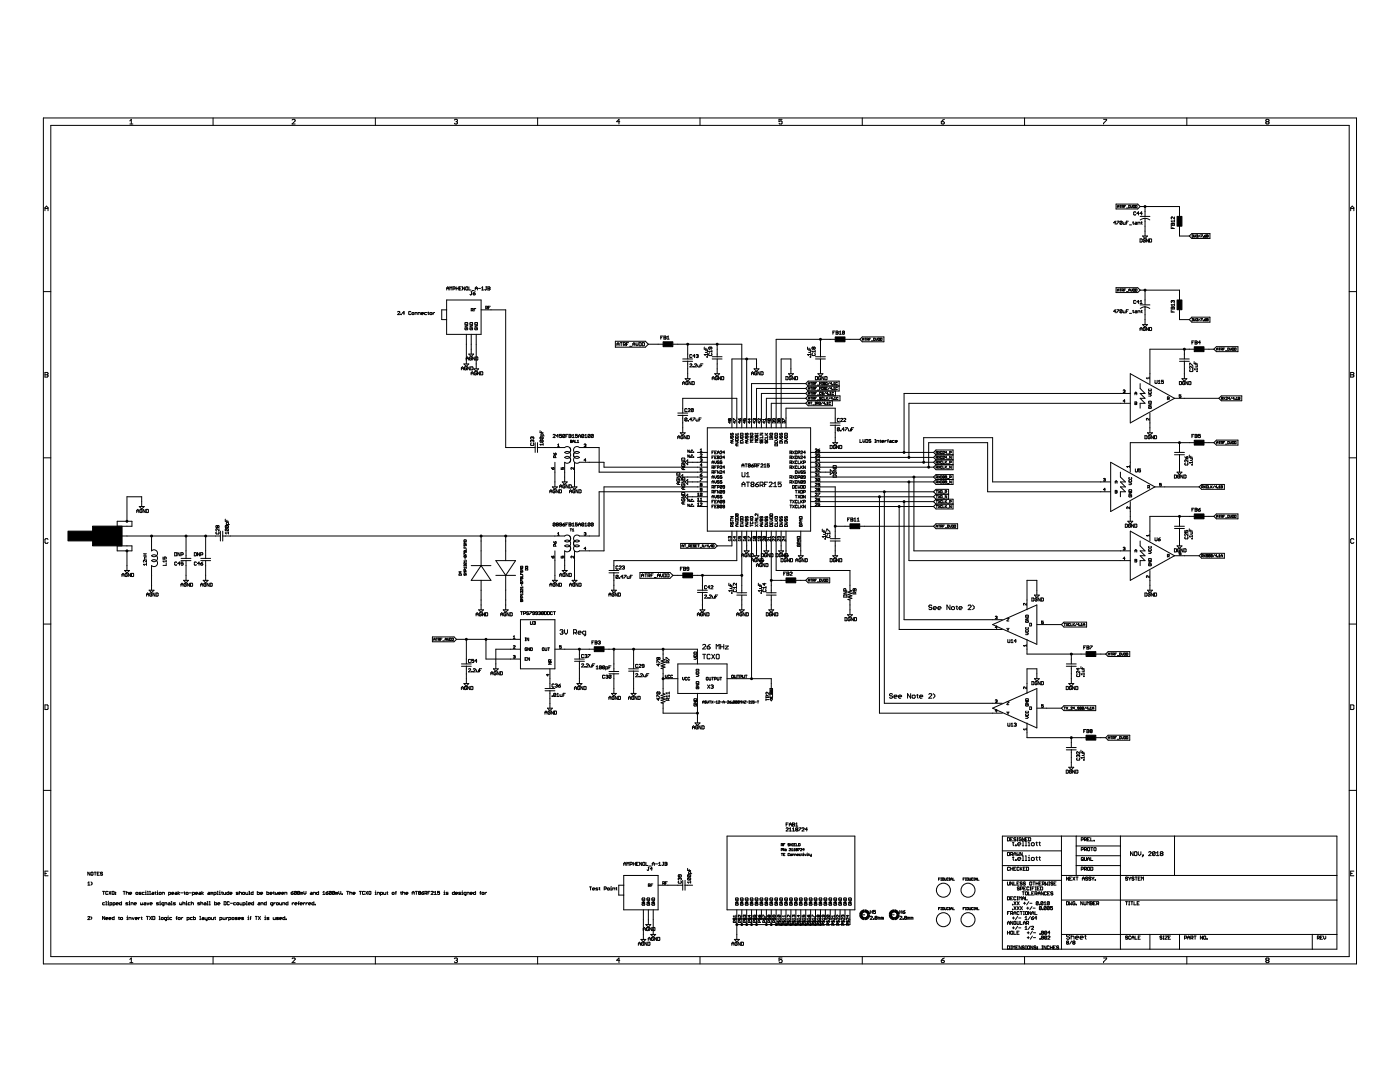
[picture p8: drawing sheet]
<svg xmlns="http://www.w3.org/2000/svg" width="279mm" height="216mm" viewBox="0 0 279 216" stroke-linecap="round" stroke-linejoin="round" font-family="sans-serif">
<g fill="none" stroke="#000" stroke-width=".2">
<path d="M8.7 23.5h262v168.8h-262zM10.1 25h259.2v165.9h-259.2zM25.9 24.1l.3-.3v.9M25.9 24.7h.6M42.5 23.5v1.5M58.3 24l.1-.2 .5 .2v.1l-.6 .6h.6M74.9 23.5v1.5M90.7 24l.4-.2 .2 .2-.2 .3M91 24.3h.1M91.1 24.3l.2 .1-.2 .3-.4-.1M107.3 23.5v1.5M123.7 24.3h-.6l.4-.5v.9"/>
<path d="M139.7 23.5v1.5M156.1 23.8h-.6v.5l.3-.2 .3 .2-.2 .4-.4-.1M172.1 23.5v1.5M187.9 24.3h.4l.2 .3-.5 .1zM188.5 23.8l-.6 .5M204.5 23.5v1.5M220.2 23.8h.7l-.7 .9M236.9 23.5v1.5M252.8 24.3l-.2-.2 .2-.3 .5 .2-.2 .3M252.8 24.3l-.2 .1 .2 .3 .5-.1-.2-.3M252.8 24.3h.3M8.7 58.2h1.4"/>
<path d="M9 42.1v-.7l.3-.3 .3 .3v.7M9 41.6h.6M89.1 59.9h6.9v6.8h-6.9zM89.2 57.9v-.5l.2-.2 .2 .2v.5M89.2 57.6h.4M89.8 57.9v-.7l.2 .2 .2-.2v.7M90.4 57.7l.4-.1-.1-.4h-.3v.7M91 57.6h.5M91 57.2v.7M91.5 57.2v.7M91.7 57.6h.2M92.1 57.2h-.4v.7h.4"/>
<path d="M92.7 57.2v.7l-.4-.7v.7M92.9 57.3l.1-.1 .4 .1-.1 .6-.4-.1zM93.6 57.2v.7h.4M94 58.2h.2M94.1 58.2v.5l-.1 .1-.2-.1M94.2 58h.4M94.4 58.5h.3l.1 .2-.3 .1zM94.8 57.9v-.5l.3-.2 .2 .2v.5M94.8 57.6h.5M94.8 58.2l-.4 .3M95.5 57.6h.4M96.1 57.9h.4"/>
<path d="M96.1 57.4l.2-.2v.7M96.9 57.2h.3M97 57.2v.6l-.1 .1-.2-.1M97.4 57.6h.3M97.4 57.2l.4 .1-.1 .6h-.3zM222.7 44.4h-.5l.4-.3v.7M222.7 57.4h4.4l.4 .5-.4 .5h-4.4zM222.7 40.7h4.4l.4 .5-.4 .5h-4.4zM222.9 44.1h.4l-.4 .7M223 41.4l.1-.4 .2 .1v.3M223 57.9h.3M223 58.1l.1-.4 .2 .1v.3"/>
<path d="M223 41.2h.3M223.5 57.7h.3M223.5 41h.3M223.6 41v.4M223.6 57.7v.4M223.9 58l.3-.1-.1-.2h-.2v.4M223.9 41.3l.3-.1-.1-.2h-.2v.4M223.9 44.2l-.4 .5M223.9 44.2l-.3-.1-.1 .6M223.9 44.2l-.1 .6-.3-.1M224 58l.2 .1M224 41.3l.2 .1"/>
<path d="M224.2 44.3l.1 .5h.3v-.5M224.3 57.9h.2M224.3 41.2h.2M224.7 57.7h-.4v.4M224.7 41h-.4v.4M224.8 44.4h.2M224.8 58.2h.3M224.8 41.5h.3M225.2 44.1h-.4v.7M225.3 57.9h.3M225.3 41l.3 .1-.1 .3h-.2zM225.3 58.1l.1-.4 .2 .4"/>
<path d="M225.4 44.9h.4M225.7 41v.3l.2 .1 .1-.4M225.7 57.7v.3l.2 .1 .1-.4M226 44.3h.3M226.1 44.2l.2 .6M226.2 41l.3 .1-.1 .3h-.2zM226.2 57.7h.3l-.1 .4h-.2zM226.6 44.3l.3 .1v.4h-.3l-.1-.1 .1-.1h.3M226.6 57.7h.3l-.1 .4h-.2zM226.6 41l.3 .1-.1 .3h-.2zM226.7 42.4l-.1-.1-.3 .1v.4l.1 .1 .3-.1M227.1 44.8v-.5l.4 .1v.4"/>
<path d="M227.3 42.6h-.4l.3-.3v.6M227.5 47.7l.4 .1-.1 .5h-.3zM227.5 41.2h7.9v2M227.5 57.9h7.9v2M227.5 43.2h2M227.7 44.3h.2M227.8 44.2l.1 .6M227.9 42.6h-.4l.3-.3v.6M228 47.1h1l-.5 .5zM228.5 43.6l-.9 .3M228.5 43.6l1 .3M228.5 41.2v2"/>
<path d="M228.5 43.6v3.5M228.5 57.9v2.9M228.6 47.8l-.1-.1-.3 .1v.4l.3 .1 .1-.3h-.2M229.2 47.7v.6l-.4-.6v.6M229.4 47.7l.4 .1-.1 .5h-.3zM233.7 44.6l.6-.1 .1 .5h-.7zM233.7 45.2v.4h.7M234.1 44.6v.4M234.1 45.4v.2M234.4 43.3v.4l-.4-.4-.3 .1 .1 .3M234.4 43.9v.4M234.4 44.1h-.7l.3 .2"/>
<path d="M235.4 45.1v2h1.9M237.3 47.1l.5-.5h3.7v1h-3.7zM237.9 46.9h.2v.2M238 47.1h.1M238.1 47.1v.2l-.2-.1M238.3 46.9l.2 .4 .1-.4M238.8 46.9h.2v.2M238.9 47.1h.1M239 47.1v.2l-.2-.1M239.5 46.9l-.3 .4M239.7 46.9h.3l-.3 .4M240.1 47.2l.1 .1z"/>
<path d="M240.3 47.1h.3v.1l-.2 .1zM240.6 46.9l-.3 .2M240.8 46.9h.3l-.1 .4h-.2zM240.8 47.1h.2M269.3 58.2h1.4M269.6 41.6h.6M269.6 42.1v-.7l.3-.3 .3 .3v.7M9 74.8h.4M9 74.3h.4l.2 .2-.2 .3 .2 .3-.2 .1h-.4zM79.4 62.3l.1-.2 .3 .2-.4 .5h.4M80 62.7l.1 .1zM80.7 62.5h-.4l.3-.4v.7"/>
<path d="M82 62.3l-.1-.2-.3 .2v.4l.1 .1 .3-.1M82.2 62.5l.3-.1 .1 .3-.3 .1zM82.8 62.8v-.4l.4 .1v.3M83.5 62.8v-.4l.4 .1v.3M84.1 62.6h.4l-.1-.2-.3 .1v.2l.3 .1M85.2 62.4l-.5 .1 .1 .3h.4M85.4 62.4h.2M85.5 62.3l.1 .5M85.8 62.5l.3-.1 .1 .3-.3 .1zM86.4 62.4v.4M86.7 62.4l-.3 .2M89.1 61.8h-.9v2h.9"/>
<path d="M92.1 73.8v-.4l.2-.2 .2 .2v.4M92.1 73.5h.4M92.6 72.6h1l-.5 .5zM92.8 64.9h.5l-.5 .4h.5M92.9 64.3h.3l.1 .4h-.5zM92.9 65.4v.4l.4-.1-.1-.3h-.1v.2M93 71.4l.3-.2 .2 .2v.4M93 71.5h.5M93.1 66.7v5.9M93.1 73.3h-.4l.1 .5 .3-.1v-.2h-.2M93.6 70.7h.9l-.5 .4zM93.7 73.2v.6l-.4-.6v.6"/>
<path d="M93.8 64.9h.5l-.5 .4h.5M93.9 65.4v.4l.4-.1-.1-.3h-.2v.2M93.9 64.3h.3l.1 .4h-.5zM94 73.2l.4 .1-.1 .5h-.3zM94 74.5h.4M94 74.8v-.4l.2-.2 .2 .2v.4M94 61.9l.4-.1-.1-.2h-.3v.5M94 66.7v4M94.1 71.3l-.1-.1-.3 .1 .1 .5h.3v-.3h-.2M94.2 61.9l.2 .2M94.5 73.6h1l-.5 .5zM94.6 61.8h.2"/>
<path d="M94.7 71.2v.6l-.4-.6v.6M94.8 64.9h.5l-.5 .4h.5M94.8 64.3h.4l.1 .4h-.5zM94.8 65.4v.4l.5-.1-.1-.3h-.2v.2M95 71.2l.4 .1-.1 .5h-.3zM95 61.6h-.4v.5M95 66.7v6.9M95.1 74.3l-.1-.1-.3 .1 .1 .5 .3-.1v-.2h-.2M95.7 74.2v.6l-.4-.6v.6M95.9 74.2l.5 .1-.2 .5h-.3zM96 61.8h4.9v27.5h5.9M96.9 61.5l.4-.1-.1-.3h-.3v.6"/>
<path d="M97.1 61.5l.2 .2M97.5 61.4h.2M97.9 61.1h-.4v.6M122.8 68.1h6l.6 .6-.6 .6h-6zM123.1 69v-.4l.2-.2 .2 .2v.4M123.1 68.7h.4M123.8 68.4h.4M124 68.4v.6M124.4 68.8h.3l.1-.3-.4-.1v.6M124.6 68.8l.2 .2M125 68.7h.2M125.5 68.4h-.5v.6"/>
<path d="M125.7 69.1h.4M126.3 69v-.4l.2-.2 .2 .2v.4M126.3 68.7h.4M126.9 68.4v.4l.2 .2 .2-.2v-.4M127.6 68.4l.4 .1-.1 .5h-.3zM128.2 68.4l.4 .1-.1 .5h-.3zM129.4 68.7h2.9M131.9 67.4h.2M132.3 67.1h-.4v.6M132.5 67.1l.4 .1-.1 .5h-.3zM132.5 67.4h.3M133.1 67.3l.2-.2v.6"/>
<path d="M133.1 67.7h.5M134.3 68.7h13.7v16.7M136.2 76.8v-.5l.2-.2 .3 .2v.5M136.2 76.4h.5M136.2 71.6h2M136.2 72.1h2M136.7 75.6h1l-.5 .5zM137.2 68.7v2.9M137.2 72v3.6M137.3 76.2l-.1-.1-.3 .1v.4l.3 .2 .1-.4h-.2M137.7 72.7l.1-.1 .3 .1-.4 .5h.4M137.9 76.1v.7l-.4-.7v.7"/>
<path d="M138.1 70.8l-.1-.1-.3 .1 .1 .6 .3-.2M138.1 76.1l.5 .1-.1 .6h-.4zM138.3 73.1l.1 .1zM138.6 72.7l.1-.1 .3 .1-.4 .5h.4M138.7 71h-.4l.3-.3v.7M138.9 70.8l.3-.1 .1 .1-.1 .2M139.1 71h.1M139.2 72.8l.1 .4h.4v-.4M139.2 71l.1 .1-.1 .3-.3-.2M139.9 72.9h.2M140.3 72.6h-.4v.6M140.5 69.3v.4h.7"/>
<path d="M140.8 69.9h.4v.3l-.4 .1M140.9 69.5v.2M141.1 71.2l.1 .1zM141.2 70.7h-.7l.3 .3M141.2 70.5v.5M141.5 70.5l-.1 .1 .1 .4h.5l.1-.2-.1-.3M141.8 69.3v.3l-.2 .1-.2-.1 .1-.3h.5l.1 .1-.1 .3M142.1 69.9v.4M142.1 70.1h-.7l.2 .2M142.1 75.5h.4M142.1 75.8v-.4l.2-.3 .2 .3v.4M142.1 71.6h2"/>
<path d="M142.1 71.2h2M142.6 74.6h1l-.5 .5zM143.1 68.7v2.5M143.1 71.6v3M143.2 75.2l-.1-.1-.4 .1v.5l.4 .1 .1-.3h-.2M143.8 75.1v.7l-.4-.7v.7M144 75.1l.4 .1-.1 .6h-.3zM149 71.6v13.8M150 74.8v-.4l.2-.2 .2 .2v.4M150 74.5h.4M150.5 73.6h1l-.5 .5zM151 73.6v-2h-4.9v13.8"/>
<path d="M151 74.3l-.1-.1-.3 .1 .1 .5 .3-.1v-.2h-.2M151.7 74.2v.6l-.5-.6v.6M151.9 74.2l.4 .1-.1 .5h-.3zM156.8 75.1l.5 .1-.1 .6h-.4zM157.4 74.6h.9l-.5 .5zM157.8 74.6v-3h-1.9v13.8M157.9 75.2l-.1-.1-.3 .1 .1 .6 .3-.1v-.2h-.2M158.5 75.1v.7l-.4-.7v.7M158.7 75.1l.5 .1-.1 .6h-.4zM160.8 78.5h-8.8v6.9M160.8 76.5l.5-.4h6.2v1.9h-6.2M160.8 76.5h-10.8v8.9"/>
<path d="M160.8 79.5h-7.8v5.9M160.8 77.5h-9.8v7.9M160.8 76.5l.5 .5M160.8 77.5l.5 .5M160.8 78.5l.5 .5M160.8 79.5l.5 .5M161.2 69.3v.4h.6M161.3 77l-.5 .5M161.3 79l-.5 .5M161.3 79h6.3v1h-6.3M161.3 77h6.2M161.3 78l-.5 .5"/>
<path d="M161.3 80l-.5 .5M161.3 79.7l.2-.4 .1 .4M161.3 78.7l.2-.4 .1 .4M161.3 76.8l.2-.5 .1 .5M161.3 77.7l.2-.4 .1 .4M161.3 78.5h.3M161.3 76.5h.3M161.3 77.5h.3M161.3 79.5h.3M161.4 69.9h.4v.3l-.4 .1M161.5 69.5v.2M161.7 71.2l.1 .1z"/>
<path d="M161.8 76.3h.3M161.8 77.3h.3M161.8 78.3h.3M161.8 79.3h.3M161.8 70.5v.5M161.8 70.7h-.6l.2 .3M161.9 76.3v.5M161.9 77.3v.4M161.9 78.3v.4M161.9 79.3v.4M162.2 70.5l-.1 .1 .1 .4h.4l.1-.2-.1-.3M162.2 77.6h.2l.1-.2-.3-.1v.4"/>
<path d="M162.2 79.6h.2l.1-.3h-.3v.4M162.2 76.6l.3-.1-.1-.2h-.2v.5M162.2 78.6h.2l.1-.2-.3-.1v.4M162.3 76.6l.2 .2M162.3 77.6l.2 .1M162.3 78.6l.2 .1M162.3 79.6l.2 .1M162.4 69.4l-.1-.1-.2 .1 .1 .3 .2-.1M162.4 69.4l.1-.1 .2 .1-.1 .3-.2-.1M162.4 69.4v.2M162.7 78.5h.1M162.7 76.5h.1"/>
<path d="M162.7 77.5h.1M162.7 79.5h.1M162.7 69.9v.4M162.7 70.1h-.6l.2 .2M162.7 75.1l.5 .1-.2 .6h-.3zM162.8 71.6h1.9M162.8 71.2h1.9M163 76.3h-.3v.5M163 77.3h-.3v.4M163 78.3h-.3v.4M163 79.3h-.3v.4M163.1 77.8h.3"/>
<path d="M163.1 78.8h.3M163.1 76.8h.3M163.1 79.8h.3M163.2 74.6h1l-.5 .5zM163.6 77.7v-.4l.1 .1 .2-.1v.4M163.6 76.8v-.5l.1 .2 .2-.2v.5M163.7 67.7v3.5M163.7 71.6v3M163.8 75.2l-.1-.1-.3 .1 .1 .6 .3-.1v-.2h-.2M163.9 79.3h-.3l.3 .3-.1 .1-.2-.1M163.9 78.4h-.3v.3h.3M164 76.3h.2"/>
<path d="M164 76.8h.2M164.1 76.3v.5M164.1 77.3l.2 .1-.1 .3h-.2zM164.3 78.4l-.2-.1-.1 .1 .3 .3h-.3M164.3 79.3h-.3l.1 .4 .2-.1M164.4 75.1v.7l-.4-.7v.7M164.5 79.3v.4h.3M164.6 76.4h-.3l.3 .2-.1 .2-.2-.1M164.6 75.1l.5 .1-.1 .6h-.4zM164.8 77.4h-.3l.3 .2-.1 .1h-.2M164.8 78.3l-.3 .4M164.8 76.3l.3 .1-.1 .4-.2-.1z"/>
<path d="M164.9 77.3h.2M164.9 77.7h.2M164.9 79.3v.4M165 77.3v.4M165 79.5l.2 .2M165.2 78.5h-.3l.2-.2v.4M165.2 79.3l-.3 .3M165.4 78.7h.1M165.5 76.3l-.3 .5M165.5 77.3l-.3 .4M165.6 78.7h.3M165.6 78.4l.2-.1v.4"/>
<path d="M165.7 79.3l-.3 .4M166 76.5h-.3l.2-.2v.5M166 77.5h-.3l.2-.2v.4M166.1 76.7l.1 .1zM166.1 77.7h.1zM166.1 80v1h-4.8l-.5-.5M166.1 79.5h-.3l.3-.2v.4M166.2 66.4h.2M166.3 79.6v.1zM166.3 76.8h.3M166.3 76.5l.2-.2v.5M166.3 77.4l.2-.1v.4"/>
<path d="M166.3 77.7h.3M166.3 78.4h-.2v.3h.2M166.5 79.4l.1-.1v.4M166.5 79.7h.3M166.6 66.1h-.4v.6M166.7 67.7h-11.8v17.7M166.7 78v1M166.9 66.1l.4 .1-.1 .5h-.3zM166.9 66.4h.3M167.1 76.4h-.3l.1 .4 .2-.1M167.1 77.4h-.3v.3h.3M167.3 79.3h-.3v.4l.3-.1"/>
<path d="M167.5 66.3l.2-.2v.6M167.5 66.7h.4M168.5 66.2l-.1-.1-.3 .1v.4M168.5 66.2v.4l-.1 .1-.3-.1M168.5 66.2l-.4 .4M168.6 67.7h3M172.1 67.2h4.3v1h-4.3l-.5-.5zM172.1 67.9l.2-.4 .1 .4M172.1 67.7h.3M172.6 67.5h.2M172.7 67.5v.4M173 67.8h.2l.1-.2-.3-.1v.4"/>
<path d="M173.2 67.8l.1 .1M173.5 67.7h.1M173.8 67.5h-.3v.4M173.9 68h.3M174.3 67.5l.4 .1-.1 .3h-.3zM174.8 67.5l.2 .4 .1-.4M175.3 67.5l.3 .1-.1 .3h-.2zM175.7 67.5l.3 .1-.1 .3h-.2zM222.7 62.1h-.5l.4-.3v.6M222.9 61.8h.4l-.4 .6M223.9 61.9l-.3-.1-.1 .5M223.9 61.9l-.1 .5-.3-.1"/>
<path d="M223.9 61.9l-.4 .4M224.2 62l.1 .4h.3v-.4M224.2 77.9l.2-.1v.3M224.3 78.1h.1M224.4 78.1v.2h-.2M224.8 62.1h.2M225.2 61.8h-.4v.6M225.4 62.5h.4M225.6 74.6l8.8 4.9-8.8 4.9zM225.6 78.5h-45.2v11.8M226 62h.3M226.1 61.9l.2 .5"/>
<path d="M226.5 78.8v-.4l.2-.2 .2 .2v.4M226.5 78.5h.4M226.6 62l.3 .1v.3h-.3l-.1-.1 .1-.1h.3M226.7 60l-.1-.1-.3 .1 .1 .6 .3-.1M227.1 62.4v-.4h.3l.1 .4M227.3 60.2h-.4l.3-.3v.7M227.5 66v-.5l.2-.2 .2 .2v.5M227.5 65.6h.4M227.5 60.6h.4M227.5 60.1l.2-.2v.7M227.5 76.5v1l1 1h-1l1 1h-1l1 1h-1v.9M227.5 60.8h2"/>
<path d="M227.7 62h.2M227.8 61.9l.1 .5M228 64.8h1l-.5 .5zM228.5 61.2l-.9 .4M228.5 61.2l1 .4M228.5 61.2v3.6M228.6 65.4l-.1-.1-.3 .1v.4l.3 .2 .1-.4h-.2M229.2 65.3v.7l-.4-.7v.7M229.2 78.7h.4l.2 .2-.2 .1h-.4M229.3 77.6v.4l.5-.1-.1-.3M229.3 78.1v.4l.5-.1-.1-.3M229.3 75.4h-.5l.2 .2"/>
<path d="M229.3 75.2v.4M229.4 65.3l.4 .1-.1 .6h-.3zM230.5 75.9l.1 .6 .3-.1v-.5M231.1 76.5h.5M231.1 76.1l.3-.2v.6M232.2 75.9h-.4v.3l.2-.1 .2 .1-.1 .3-.3-.1M233 79.6l.3-.1v-.3h-.3v.6M233.2 79.6l.1 .2M233.7 61.3l.6-.1 .1 .5h-.7zM233.7 61.9v.4h.7M234.1 60.1l.1-.1 .2 .1-.1 .3M234.1 60.1l-.1-.1-.3 .1 .1 .3"/>
<path d="M234.1 60.1v.1M234.1 61.3v.4M234.1 62.1v.2M234.4 60.6v.4M234.4 60.8h-.7l.3 .2M234.4 79.5h8.8M235.4 76.1l.4 .1-.1 .6h-.3zM235.4 61.8v2h1.9M235.4 71.6h1.9M235.4 72.1h1.9M235.7 78.8h-.4v.3h.4l-.1 .2-.3-.1M235.9 75.6h1l-.5 .5z"/>
<path d="M236.4 69.7v1.9M236.4 72v3.6M236.4 76.2l-.1-.1-.3 .1 .1 .6 .3-.2v-.2h-.2M237 76.1v.7l-.4-.7v.7M237.3 76.1l.4 .1-.1 .6h-.3zM237.3 63.8l.5-.5h3.7v1h-3.7zM237.4 72.9v-.4l.7 .4M237.5 73.7l-.1 .2 .1 .2h.5l.1-.1-.1-.3M237.9 68.3h.2M237.9 63.6h.2v.2M238 63.8h.1M238.1 73.1v.4l-.5-.4-.2 .1 .1 .3"/>
<path d="M238.1 63.8v.2l-.2-.1M238.3 68h-.4v.7M238.3 72.2v.4h.7M238.3 63.6l.2 .4 .1-.4M238.3 69.7h-8.8v6.8M238.5 68l.4 .1-.1 .6h-.3zM238.5 68.3h.3M238.5 72.8h.5v.3l-.5 .1M238.6 72.4v.2M238.8 63.6h.2v.2M238.8 74l.2 .1zM238.9 63.8h.1"/>
<path d="M239 73.4v.4M239 73.6h-.7l.2 .2M239 63.8v.2l-.2-.1M239.5 63.6l-.3 .4M239.6 68.3h-.5l.4-.3v.7M239.7 63.6h.3l-.3 .4M240.1 63.9l.1 .1zM240.3 69.7h2M240.3 63.8h.3v.1l-.2 .1zM240.6 63.6l-.3 .2M240.8 63.6h.3l-.1 .4h-.2zM240.8 63.8h.2"/>
<path d="M242.8 69.7h.3M242.8 69.9v-.3l.1-.2 .2 .5M242.8 69.2h4.3v1h-4.3l-.5-.5zM243.2 69.4h.3M243.4 69.4v.5M243.7 69.7h.3l-.1-.3h-.2v.5M243.7 79h4.1v1h-4.1l-.5-.5zM243.8 79.6h.2l.1-.3h-.3v.4M243.8 69.7l.2 .2M243.9 79.6l.2 .1M244.1 69.7h.2M244.2 79.3l.3 .4"/>
<path d="M244.4 69.4h-.3v.5M244.5 79.3l-.3 .4M244.6 70h.3M244.7 79.3h.3l-.3 .4h.3M245 69.4l.3 .1v.4h-.3zM245.4 79.5h-.3l.2-.2v.4M245.5 69.4l.1 .5 .2-.5M245.9 79.3l-.3 .4M245.9 69.4l.3 .1v.4h-.3zM246.3 79.5h-.3l.2-.2v.4M246.4 69.4l.3 .1-.1 .4h-.2zM246.5 79.6v.1z"/>
<path d="M246.7 79.4l.1-.1v.4M246.7 79.7h.3M247.1 79.5h.3M247.1 79.3h.3v.4h-.3zM269.6 74.8h.4M269.6 74.3h.4l.2 .2-.2 .3 .2 .3-.2 .1h-.4zM8.7 91.4h1.4M106 88.5l-.1 .1 .1 .3 .5-.1-.1-.3M106.2 87.9l-.1-.1-.2 .1 .1 .3M106.2 87.9l.1-.1 .2 .1-.1 .3M106.2 87.3l-.1-.1-.2 .1 .1 .3M106.2 87.3l.1-.1 .2 .1-.1 .3"/>
<path d="M106.2 87.3v.1M106.2 87.9v.1M106.8 88.3v2M107.2 89.3h5.5a.7 .7 0 0 1 1 0 .7 .7 0 0 1 0 1M107.3 88.3v2M107.8 85.9v.4h.6M107.9 87.2h.4l.1 .1-.1 .3M107.9 87.8h.4l.1 .1-.1 .3M107.9 87.8v.4h.4M107.9 87.2v.4h.4M107.9 87.8l.4 .4M107.9 87.2l.4 .4"/>
<path d="M108.1 86.1v.2M108.4 88.7h-.6l.2 .2M108.4 87v-.3l-.3-.1-.1 .4h.6M108.4 88.5v.4M109.7 98.3v-.4l.2-.2 .3 .2v.4M109.7 98h.5M110 93.3l.3 .4M110.2 97.2h1l-.5 .4zM110.3 93.4l.2-.1 .1 .3-.3 .1zM110.4 86.8l.1-.1 .3 .1-.4 .5h.4M110.5 90.4l.2 .4M110.7 90.5h.3l-.1 .3h-.2z"/>
<path d="M110.7 92.2v5M110.8 97.8l-.1-.1-.3 .1 .1 .5 .3-.1v-.2h-.2M110.8 91.3l-.1-.3h-.2v.3h.5M111.3 88.8l.2-.2v.5M111.3 89.1h.3M111.4 97.7v.6l-.4-.6v.6M111.4 87h-.4l.3-.3v.6M111.6 97.7l.5 .1-.1 .5h-.4zM111.7 97.4v-.5l.2-.2 .2 .2v.5M111.7 97h.4M112 93.3v.4h.3v-.4l.2 .1-.1 .3M112.1 86.7h-.4v.3l.3-.1 .1 .3-.1 .1-.3-.1"/>
<path d="M112.2 96.2h1l-.5 .5zM112.7 90.3l.4-.2 .6 .2-.4 .2zM112.7 86.8l-.1-.1-.3 .1v.4M112.7 86.8l-.1 .5-.3-.1M112.7 86.8l-.4 .4M112.8 96.8l-.2-.1-.3 .1 .1 .6 .4-.1v-.3h-.3M112.9 87h.2M113.3 86.7h-.4v.6M113.4 96.7v.7l-.4-.7v.7M113.6 86.7l.4 .1-.1 .5h-.3zM113.6 87h.3M113.6 96.7l.4 .1-.1 .6h-.3z"/>
<path d="M113.7 98.3v-.4l.2-.2 .2 .2v.4M113.7 98h.4M113.7 91.3l-.4 .2-.6-.2a.7 .7 0 0 1 1 0 .7 .7 0 0 1 0 .9M113.7 90.3l.2 .4-.2 .6M113.7 89.3l.2 .4-.2 .6M113.7 92.2l-.4 .2-.6-.2v4M113.7 91.3l.2 .4-.2 .5M113.9 88.1h.2M113.9 87.8l.3 .1-.1 .4h-.2zM114.2 97.2h.9l-.4 .4zM114.2 86.9l.2-.2v.6M114.2 87.3h.4"/>
<path d="M114.3 88.3l.1-.5 .2 .2v.3M114.3 88.1h.3M114.5 93.3v.4l-.5-.4v.4M114.7 90.3l.3-.2 .6 .2a.69 .69 0 0 1-.9 0 .69 .69 0 0 1 0-1 .69 .69 0 0 1 .9 0h4v4.9h21.6M114.7 90.3l-.2 .4 .2 .6M114.7 90.3a.7 .7 0 0 0-.1 1 .7 .7 0 0 0 1 0 .69 .69 0 0 0-.9 0 .69 .69 0 0 0 0 .9 .69 .69 0 0 0 .9 0h4.9v1h20.7M114.7 92.2v5M114.7 97.8l-.1-.1-.3 .1v.4l.3 .1 .1-.3h-.2M114.8 87.8v.5h.3M115.2 88l.2-.2v.5M115.2 88.3h.3M115.2 86.7h-.4v.3l.2-.1 .2 .1-.1 .3-.3-.1"/>
<path d="M115.3 97.7v.6l-.4-.6v.6M115.5 87.3v-.4l.2-.2 .2 .2v.4M115.5 87h.4M115.5 97.7l.5 .1-.1 .5h-.4zM116.5 86.8l-.1 .5-.3-.1M116.5 86.8l-.3-.1-.1 .5M116.5 86.8l-.4 .4M116.6 88.7l.2-.1v.3M116.7 86.9l.2-.2v.6M116.7 87.3h.4M116.8 88.9h.1M116.8 88.9v.2l-.2-.1"/>
<path d="M116.9 91.8h-.3l.2-.3v.6M117.8 86.8l-.3-.1-.2 .5M117.8 86.8l-.1 .5-.4-.1M117.8 86.8l-.5 .4M118.4 86.8l-.3-.1-.1 .5M118.4 86.8l-.1 .5-.3-.1M118.4 86.8l-.4 .4M135.1 95h.6l-.6 .4h.6M135.2 94.3h.4l.1 .5h-.6zM135.2 95.6l-.1 .1 .1 .3 .5-.1-.1-.3h-.2v.2M135.3 87.5v-.4l.2-.2 .2 .2v.4M135.3 87.2h.4"/>
<path d="M135.3 82.4h1.9M135.3 82.9h1.9M135.4 96.2v.5M135.7 96.2h-.4l-.2 .3 .2 .2h.4M135.8 86.4h.9l-.5 .4zM136 95.4l.6-.1 .1 .4h-.7zM136 98.4l.6-.1 .1 .4h-.7zM136 92h.7l-.7 .5h.7M136 95.9h.7l-.7 .5h.7M136 98.9h.7l-.7 .4h.7M136.1 91.4h.5l.1 .4h-.7zM136.1 92.7l-.1 .1 .1 .3 .6-.1-.1-.3h-.2v.2"/>
<path d="M136.1 96.6l-.1 .1 .1 .3 .6-.1-.1-.3h-.2v.2M136.1 99.5l-.1 .1 .1 .3 .6-.1-.1-.3h-.2v.2M136.2 82.4v-2.9h10.8v5.9M136.2 95.2h5M136.2 94.7v1l-.4-.5zM136.2 82.8v3.6M136.3 87l-.1-.1-.3 .1 .1 .5 .3-.1v-.2h-.2M136.4 93.3v.4M136.4 97.2v.4M136.7 93.3h-.5l-.2 .2 .2 .2h.5M136.7 97.2h-.5l-.2 .2 .2 .2h.5M136.7 96.2l.5-.5v1z"/>
<path d="M136.7 92.2l.5-.4v.9zM136.9 86.9v.6l-.4-.6v.6M137.1 81.6l-.1-.1-.3 .1 .1 .5 .3-.1M137.1 83.5l-.3-.1-.1 .5M137.1 83.5l-.1 .5-.3-.1M137.1 83.5l-.4 .4M137.2 86.9l.4 .1-.1 .5h-.3zM137.2 92.2h4M137.2 96.2h4M137.2 99.1h4M137.2 99.6l-.5-.5 .5-.5 .1 1.5M137.3 99.6l.3 .5v-.5"/>
<path d="M137.3 83.9l.1 .1zM137.3 81.6l.1-.1 .3 .1-.4 .5h.4M137.6 89.8v.5l-.3-.5v.5M137.6 90.8v.4l-.3-.4v.4M137.7 100l.1 .1zM137.7 90.3h.1M137.7 91.2h.1zM138 83.7h-.4l.3-.3v.6M138.2 89.9h-.3l.1 .4 .2-.1M138.2 90.9h-.3l.1 .3h.2M138.2 99.7h-.3l.1 .4 .2-.1M138.3 83.4h.4l-.4 .6"/>
<path d="M138.4 81.6l-.1 .5-.4-.1M138.4 81.6l-.4-.1-.1 .5M138.4 81.6l-.5 .4M138.4 90.2h.1M138.4 91.2h.1zM138.4 100l.1 .1zM138.9 83.6l.1 .4h.3v-.4M139.2 99.9h.4M139.2 98.6l.2-.2v.6M139.2 99.6l.2-.2v.5M139.2 99h.4M139.2 90.3h2"/>
<path d="M139.2 91.3h2M139.5 83.7h.2M139.7 91.6l.3-.1v.3M139.7 90.7l.3-.1 .1 .1-.4 .4h.4M139.7 94.8h.3l.1 .1-.3 .1zM139.7 95.5h.4l-.4 .5M139.7 89.8l.2-.2v.5M139.7 99.9h.4M139.7 99.6l.2-.2v.5M139.7 90.1h.4M139.8 96.7h.2M139.8 96.7v-.2h.3l-.1 .2"/>
<path d="M139.8 96.7v.3l.3-.1-.1-.2M139.9 83.4h-.4v.6M139.9 91.8h.1M140 91.8v.3l-.3-.1M140.1 98.5l-.1 .5-.3-.1M140.1 92.8h-.4l.3-.3v.6M140.1 98.5l-.4 .4M140.1 93.5h-.4v.3h.4l-.1 .2h-.3M140.1 97.7l-.4-.1 .1-.2 .3 .1v.4l-.1 .1-.3-.1M140.1 94.5l-.4 .3M140.1 98.5l-.3-.1-.1 .5M141.2 98.1h-21.6v8.9h-4a.69 .69 0 0 0-.9 0 .69 .69 0 0 0 0 .9 .69 .69 0 0 0 .9 0l-.3-.1-.6 .1"/>
<path d="M141.2 97.2h-20.7v12.7h-4.9a.69 .69 0 0 1-.9 0 .69 .69 0 0 1 0-1 .69 .69 0 0 1 .9 0 .69 .69 0 0 1-.9 0 .69 .69 0 0 1 0-1M141.2 85.4h20.6v20.6h-20.6zM142.1 94.3l.4-.1-.1-.3h-.3v.6M142.1 98.2l.4-.1-.1-.2h-.3v.5M142.1 95.2h.4M142.1 93.3l.4-.1-.1-.2h-.3v.5M142.1 97.2h.4l-.1-.3h-.3v.5M142.1 92.5v-.3l.2-.2 .2 .2v.3M142.1 95.5v-.4l.2-.2 .2 .2v.4M142.1 96.4v-.3l.2-.2 .2 .2v.3M142.1 99.4v-.4l.2-.2 .2 .2v.4M142.1 92.2h.4"/>
<path d="M142.1 96.2h.4M142.1 99.1h.4M142.1 90.3h.2M142.1 91.3h.2M142.3 98.2l.2 .2M142.3 94.3l.2 .2M142.3 97.2l.2 .2M142.3 93.3l.2 .2M142.5 90h-.4v.6M142.5 91h-.4v.5M142.5 99.8h-.4v.6M142.6 94.9v.4l.2 .2 .2-.2v-.4"/>
<path d="M142.6 92v.3l.2 .2 .2-.2v-.3M142.6 95.9v.4l.2 .1 .2-.1v-.4M142.6 98.8v.4l.2 .2 .2-.2v-.4M142.6 97.2h.2M142.6 94.2h.2M142.6 90.3h.2M142.6 91.3h.2M142.6 98.1h.2M142.6 93.2h.2M143 93.9h-.4v.6M143 90h-.4v.6h.4M143 91h-.4v.5h.4"/>
<path d="M143 93h-.4v.5M143 96.9h-.4v.5M143 97.9h-.4v.5M143 99.8h-.4v.6h.4M143.2 91l.3 .1-.1 .4h-.2zM143.2 90.6v-.4l.2-.2 .1 .2v.4M143.2 93.3h.2l.1-.3h-.3v.5M143.2 97.2h.2l.1-.2-.3-.1v.5M143.2 90.3h.3M143.2 91.3h.2M143.5 92.1h-.3l.1 .1 .2 .1-.1 .2-.2-.1M143.5 93.9v.6l-.3-.6v.6"/>
<path d="M143.5 95l-.2-.1-.1 .2 .2 .1 .1 .2h-.3M143.5 96l-.2-.1-.1 .2 .2 .1 .1 .2h-.3M143.5 97.9v.5l-.3-.5v.5M143.5 98.9l-.2-.1-.1 .2 .3 .3h-.3M143.7 91.1h.4l-.4 .4h.4M143.7 94h.4l-.4 .5h.4M143.7 93h.4l-.4 .5h.4M143.7 90.1l.3-.1 .1 .2-.4 .4h.4M144.1 95l-.3-.1-.1 .2 .3 .1 .1 .2h-.4M144.1 98l-.1 .4-.3-.1M144.1 98.9h-.4l.1 .2 .3 .1-.1 .2-.3-.1M144.1 96h-.4l.4 .3-.1 .1h-.3"/>
<path d="M144.1 92.1h-.4l.1 .1 .3 .1-.1 .2-.3-.1M144.1 97h-.4v.3M144.1 98l-.3-.1-.1 .4M144.1 99.9h-.4v.4M144.1 97l-.1 .4-.3-.1M144.1 99.9l-.1 .5-.3-.1M144.1 99.9l-.4 .4M144.1 98l-.4 .3M144.1 97l-.4 .3M144.6 90.3h-.3l.2-.3v.6M144.6 98.1l-.3-.1 .1-.1 .2 .1v.3h-.3M144.6 91.3h-.3l.2-.3v.5"/>
<path d="M144.6 97.2l-.3-.1 .1-.2 .2 .1v.3l-.1 .1-.2-.1M144.6 94.2h-.3l.2-.3v.6M144.6 93.2h-.3l.2-.2v.5M145.6 83.6h-.2l.1 .3 .1-.1M145.6 83.6h.3l-.1 .3-.2-.1M145.6 84.1v.4l-.2-.3h.5M145.6 83.6v.2M145.8 87.5h.4l.1 .2-.1 .2h-.4M145.9 86.4v.4l.3-.4 .1 .1-.1 .3M145.9 87v.3l.2-.1 .1-.2 .1 .1-.1 .2M146.1 88.1v.3M146.3 83.9v-.4l.6 .4"/>
<path d="M146.3 88.1h-.3l-.2 .1 .2 .2h.3M146.6 84.1v.4l-.3-.3h.6M146.8 87.1l.4-.1 .1 .3h-.5zM146.8 87.6l.4-.1 .1 .4h-.5zM146.8 88.1h.4l.1 .1-.1 .2h-.4M147 88.6v.4M147.3 86.4v.4M147.3 88.6h-.3l-.2 .2 .2 .2h.3M147.3 86.6h-.5l.2 .2M147.3 83.5l.3 .4M147.6 83.6h.3l-.1 .3h-.2zM147.6 84.1v.4l-.3-.3h.6"/>
<path d="M147.8 86.5l.4-.1 .1 .4h-.5zM147.8 88.1v.3h.5v-.3M147.8 87.5h.3l.2 .2-.2 .2h-.3M147.8 87h.4l.1 .3h-.5zM148 88.2v.2M148.1 93.2v-.4l.2-.2 .2 .2v.4M148.1 92.9h.4M148.1 94.3v.7l.1 .1 .5-.1v-.7M148.1 97.1v-.6l.3-.3 .3 .3v.6M148.1 96.7h.6M148.3 83.5v.4h.3l-.1-.3 .3-.1v.4M148.6 84.1v.4l-.3-.3h.5"/>
<path d="M148.7 92.6h.4M148.7 87.5h.4l.2 .2-.2 .2h-.4M148.8 86.4l-.1 .1 .1 .3 .3-.4 .2 .1-.1 .3M148.8 87l-.1 .2 .2 .1 .1-.2 .2-.1v.3M148.9 92.6v.6M149 94.6l.3-.3v.8M149 96.2h.6M149 95.1h.6M149 88.1v.3M149.3 96.2v.9M149.3 88.1h-.4l-.2 .1 .2 .2h.4M149.4 92.9l-.1-.1 .1-.2 .4 .1-.2 .2"/>
<path d="M149.4 92.9l-.1 .1 .1 .2 .4-.1-.2-.2M149.4 92.9h.2M149.6 84.1v.4l-.3-.3h.5M149.6 83.5v.4l-.3-.3h.5M149.7 87.6h.6M149.7 86.5l.5-.1 .1 .3-.5 .1zM149.7 87.5v.2M149.8 87l-.1 .2 .2 .1 .1-.2 .2-.1v.3M150 92.9h.3l.1 .2-.3 .1zM150 96.7h.3M150 96.7l-.1-.2 .1-.3 .5 .2-.2 .3M150 96.7l-.1 .1 .1 .3 .5-.1-.2-.3"/>
<path d="M150.3 87.9h-.6l.2 .2-.2 .1h.6M150.3 87.5v.2M150.4 92.6l-.4 .3M150.5 83.6h.3l-.1 .3M150.5 84.1v.4l-.2-.3h.5M150.5 83.6h-.2l.1 .3M150.5 83.6v.1M150.6 93l.4-.1-.1-.3h-.3v.6M150.7 86.4v.2M150.7 86.5h.6M150.8 96.7h.4l.2 .3-.5 .1zM150.8 86.8v.4l.3-.4 .2 .1-.1 .3"/>
<path d="M150.8 87.3h.4l.1 .3-.5 .1zM150.8 93l.2 .2M151.2 92.9h.2M151.3 87.9h-.6l.2 .2-.2 .1h.6M151.3 86.4v.2M151.4 96.2l-.6 .5M151.5 84.1v.4l-.2-.3h.5M151.6 92.6h-.4v.6M151.7 96.8h.4l.2-.4-.2-.2h-.4v.9M151.7 87.5v.4h.5v-.4M151.7 86.4h.5l-.5 .4h.5M151.8 88.1l-.1 .2 .2 .1 .2-.3v.3"/>
<path d="M151.8 83.5v.4l-.4-.4-.1 .1v.3M151.8 92.7l.2-.1 .3 .1-.5 .5h.5M152 87.7v.2M152 96.8l.3 .3M152.2 87v.3h-.5M152.5 92.8l.2-.2v.6M152.5 93.2h.4M152.5 84.1v.4l-.3-.3h.6M152.6 96.7h.3M152.7 86.8h.5M152.7 86.4l.3 .4M152.8 88.1l-.1 .2 .1 .1 .3-.3v.3"/>
<path d="M152.8 87.5v.4h.3v-.4M152.8 83.7h-.6l.2 .2M152.8 83.5v.4M153.2 96.2h-.6v.9M153.2 87v.3h-.5M153.2 86.4l-.2 .3M153.3 83.5v.4h.4M153.3 83.5h.4v.4M153.3 83.5l.4 .4M153.5 96.4l.1-.2 .5 .2-.6 .7h.6M153.5 84.1v.4l-.3-.3h.6M153.5 92.6h-.4v.3l.2-.1 .2 .1-.1 .3-.3-.1"/>
<path d="M153.6 87.6h.6M153.6 87.5v.2M153.7 86.4h.4l.1 .3-.5 .1zM154 87.3v-.2l-.3-.1-.1 .3h.6M154.2 87.5v.2M154.2 87l-.2 .2M154.2 86.4l-.2 .2M154.4 97.1h.6M154.4 96.5l.3-.3v.9M154.5 83.5v.3h-.3l.1-.3h.3l.1 .1-.1 .3M154.5 84.2h.2l-.1 .3M154.5 84.2h-.3l.1 .3"/>
<path d="M154.5 84.2v.1M154.6 87.1l.5-.1 .1 .3h-.6zM154.6 88.7l.5-.1 .1 .4h-.6zM154.6 88.1v.3h.6v-.3M154.6 87.5h.4l.2 .2-.2 .2h-.4M154.7 86.4h.4l.1 .4h-.6zM154.9 88.2v.2M155.4 83.6h-.2l.1 .3 .1-.1M155.4 83.6h.3l-.1 .3-.2-.1M155.4 84.2h-.2l.1 .3M155.4 84.2h.3l-.1 .3M155.4 83.6v.2"/>
<path d="M155.4 84.2v.1M155.6 87.5h.4l.1 .2-.1 .2h-.4M155.7 86.4v.4l.3-.4 .1 .1v.3M155.7 87l-.1 .2 .2 .1 .3-.3v.3M155.7 88.1h.4v.3h-.5zM155.9 96.2h-.6v.5l.4-.2 .2 .2v.3l-.2 .1-.4-.1M156.2 83.9v-.4l.5 .4M156.4 84.2h.3l-.1 .3M156.4 84.2h-.2l.1 .3M156.4 84.2v.1M156.6 86.5l.5-.1v.4h-.5zM156.6 87.1l.5-.1v.3h-.5z"/>
<path d="M156.6 88.2l.5-.1v.3h-.5zM156.6 87.5h.4l.1 .2-.1 .2h-.4M157.6 93.3h.3l.1-.3h-.4v.5M157.6 96.3h.3l.1-.3-.4-.1v.5M157.6 95.3l.4-.1-.1-.3h-.3v.6M157.6 92.3h.3l.1-.2-.4-.1v.5M157.6 99.8h.4M157.6 90.4h.3l.1-.3-.4-.1v.6M157.6 91.4h.3l.1-.3-.4-.1v.5M157.8 95.3l.2 .2M157.8 93.3l.2 .2M157.8 92.3l.2 .2"/>
<path d="M157.8 96.3l.2 .1M157.8 91.4l.2 .1M157.8 90.4l.2 .2M157.8 99.8v.6M158.2 96.9l.3 .1v.4h-.3zM158.2 93l.3 .5M158.2 92l.3 .5M158.2 95.9l.3 .5M158.2 91l.3 .5M158.2 94.9l.3 .6M158.2 90l.3 .6M158.2 99.8l.3 .6"/>
<path d="M158.5 93l-.3 .5M158.5 92l-.3 .5M158.5 95.9l-.3 .5M158.5 91l-.3 .5M158.5 94.9l-.3 .6M158.5 90l-.3 .6M158.5 99.8l-.3 .6M158.7 90l.4 .1-.1 .5h-.3zM158.7 93.9l.4 .1-.1 .5h-.3zM158.7 94.9l.4 .1-.1 .5h-.3zM158.7 95.9l.4 .1-.1 .4h-.3zM158.7 98.8h.4"/>
<path d="M158.7 91l.4 .1-.1 .4h-.3zM158.7 97.2h.2M158.7 97.9h.4M158.9 97.9v.5M158.9 98.8v.6M159.1 93h-.4l.1 .5 .3-.1M159.1 92.1h-.4l.1 .4 .3-.1M159.1 96.9h-.4v.5h.4M159.1 99.9h-.4l.1 .5 .3-.1M159.3 93v.5h.3M159.3 90.4l.3-.1-.1-.3h-.2v.6M159.3 92v.5h.3"/>
<path d="M159.3 93.9v.4l.1 .2 .2-.2v-.4M159.3 95.3l.3-.1-.1-.3h-.2v.6M159.3 96.9v.3l.1 .2 .2-.2v-.3M159.3 99.8v.6h.3M159.3 98.8l.3 .6M159.3 97.9l.3 .5M159.6 91v.5l-.3-.5v.5M159.6 95.9v.5l-.3-.5v.5M159.6 98.8l-.3 .6M159.6 97.9l-.3 .5M159.8 98.8l.4 .1-.1 .5h-.3zM159.8 97.9l.4 .1-.1 .4h-.3z"/>
<path d="M159.8 96.9l.4 .1-.1 .4h-.3zM159.8 92v.5M159.8 93v.5M159.8 99.8v.6M159.8 90.1l.3-.1 .1 .2-.4 .4h.4M159.8 91.1h.4l-.4 .4h.4M159.9 93.2l.3 .3M159.9 92.2l.3 .3M160.2 94h-.4l.1 .2 .3 .1-.1 .2-.3-.1M160.2 93l-.4 .3M160.2 95l-.3-.1-.1 .5M160.2 95v.4h-.4"/>
<path d="M160.2 96h-.4v.4M160.2 96v.4h-.4M160.2 96l-.4 .4M160.2 99.8l-.4 .4M160.2 95l-.4 .4M160.2 92l-.4 .3M160.4 92.3l.3-.1-.1-.2h-.2v.5M160.4 96.9l.3 .1-.1 .4h-.2zM160.4 98.2l.3-.1-.1-.2h-.2v.5M160.7 95.2h-.3v-.3l.3 .1v.4h-.3M160.7 94l-.3-.1v.2l.3 .3h-.3M160.7 93v.5l-.3-.5v.5"/>
<path d="M160.7 96.2h-.3v-.3l.3 .1v.4h-.3M160.7 98.8v.6l-.3-.6v.6M160.7 90.3h-.3l.2-.3v.6M160.7 91.3h-.3l.2-.3v.5M160.8 80.5h-6.9v4.9M161.3 80.7l.2-.5 .1 .5M161.3 80.5h.3M161.8 80.2h.3M161.8 95.2h24.5M161.8 92.2h24.5M161.8 96.2h24.5M161.8 99.1h24.5"/>
<path d="M161.8 97.2h4.9v10.3M161.8 94.2h3.9M161.8 90.3h24.5M161.8 91.3h24.5M161.8 98.1h24.5M161.8 93.2h24.5M161.9 80.2v.5M162.2 80.8h.3M162.7 80.2h.1M162.7 80.7h.1M162.7 93.6l.3-.1 .1 .1-.1 .2M162.7 99.5h.4l-.4 .4h.4"/>
<path d="M162.7 96.5h.4l-.4 .5h.4M162.7 92.6l.3-.1 .1 .1-.1 .2M162.7 91.6l.3-.1 .1 .1-.1 .2M162.7 95.6l.3-.1 .1 .1-.1 .1M162.7 98.5l.1-.1 .3 .1-.4 .5h.4M162.7 89.7l.3-.1 .1 .1-.1 .2M162.7 97.5h.4l-.4 .5h.4M162.7 90.7l.3-.1 .1 .1-.1 .1M162.7 94.6l.3-.1 .1 .1-.1 .2M162.7 80.2v.5M162.9 92.8h.1M162.9 91.8h.1"/>
<path d="M162.9 94.8h.1M162.9 95.7h.1M162.9 93.8h.1M162.9 90.8h.1M162.9 89.9h.1M163 93.8l.1 .1-.1 .1h-.3M163 89.9h.1l-.1 .2-.3-.1M163 91.8l.1 .1-.1 .2-.3-.1M163 94.8h.1l-.1 .2-.3-.1M163 90.8l.1 .1-.1 .2-.3-.1M163 92.8l.1 .1-.1 .2-.3-.1M163 95.7l.1 .1-.1 .2-.3-.1"/>
<path d="M163 80.5h.2l.1-.2-.3-.1v.5M163.1 80.5l.2 .2M163.2 93.6h.4l-.4 .4h.4M163.2 95h.4M163.2 99.7h.3l.1 .1-.3 .1zM163.2 92.6l.3-.1v.3M163.2 98.4h.4l-.4 .6M163.2 89.9h.3l.1 .1-.3 .1zM163.2 94.7l.2-.2v.5M163.3 97.7l-.1-.1 .1-.2 .3 .1-.1 .2M163.3 97.7l-.1 .1 .1 .2 .3-.1-.1-.2M163.3 97.7h.2"/>
<path d="M163.4 80.3h.3v.3h-.3zM163.4 92.8h.1M163.5 92.8v.3l-.3-.1M163.6 80.5l.1 .2M163.6 96.7l-.4-.1 .1-.1h.3v.4h-.4M163.6 90.6h-.4v.2h.4l-.1 .3-.3-.1M163.6 91.8h-.4l.3-.3v.6M163.6 95.6l-.3-.1-.1 .4M163.6 95.6l-.1 .4-.3-.1M163.6 95.6l-.4 .3M163.6 89.6l-.4 .3M163.6 99.4l-.4 .3"/>
<path d="M164.2 80.2l-.3 .5M164.6 80.5h-.3l.2-.3v.5M164.8 80.6v.1zM165 80.4l.1-.2v.5M165 80.7h.3M165.7 88.9l.4 .1-.1 .5h-.3zM165.7 93.7l.5 .5-.5 .5zM165.7 84.4h2M165.7 84.9h2M165.8 80.3h-.4v.3h.4M166.2 88.3h1l-.5 .5zM166.3 95.2l.1-.4h.4l.1 .4"/>
<path d="M166.3 93l.5-.1 .1 .4h-.6zM166.3 93.5h.6l-.6 .4h.6M166.4 94.1l-.1 .2 .1 .3h.4l.1-.3-.3-.2v.3M166.7 84.4v-3h-9.8v4M166.7 84.8v3.5M166.7 89l-.1-.1-.3 .1 .1 .5 .3-.1v-.2h-.2M167.4 88.9v.6l-.5-.6v.6M167.5 83.6l-.1-.1-.3 .1v.4l.1 .1 .3-.1M167.5 85.4l-.1-.1-.3 .1v.5M167.5 85.4l-.1 .6-.3-.1M167.5 85.4l-.4 .5M167.6 88.9l.4 .1-.1 .5h-.3z"/>
<path d="M167.7 85.9l.2 .1zM167.7 83.6l.2-.1 .2 .1-.4 .5h.4M168.4 83.6l.1-.1 .3 .1-.4 .5h.4M168.5 85.7h-.4l.3-.4v.7M168.7 85.3h.4l-.4 .7M169.3 85.6l.1 .4h.3v-.4M169.9 85.7h.3M170.4 85.3h-.5v.7M171.6 87.7v.6h.4M172.2 87.7v.4l.2 .2 .2-.2v-.4M172.8 87.7l.4 .1-.1 .5h-.3zM173.8 87.8l-.1-.1-.3 .1 .4 .3-.1 .2-.3-.1"/>
<path d="M174.6 87.7h.2M174.6 88.3h.2M174.7 87.7v.6M175 88.3v-.4h.3l.1 .4M175.5 99.1v43.2h24.5M175.6 87.9h.2M175.7 87.8l.1 .5M176 88.1h.4l-.1-.2-.3 .1v.2l.3 .1M176.5 98.1v42.2h23.5M176.6 87.9v.4M176.9 87.9l-.3 .2M177.1 88h.2"/>
<path d="M177.3 87.7l-.1 .6M177.6 87.9l.3 .1v.3h-.3l-.1-.1 .1-.1h.3M178.5 87.9l-.4 .1 .1 .3h.3M178.7 88.1h.4l-.1-.2-.3 .1v.2l.3 .1M181.4 96.2v15.7h44.2M182.4 95.2v14.7h43.2M184.3 92.2v-4.9h13.8v8.9h23.6M185.3 93.2v-4.9h11.8v9.8h24.6M186.3 95.2l.5-.5h3.4v2h-3.4l-.5-.5M186.3 98.1l.5-.5h2.5v2M186.3 90.3l.5-.5h3.4v3.9h-3.4l-.5-.5M186.3 92.2l.5 .5"/>
<path d="M186.3 91.3l.5 .5M186.3 95.2l.5 .5M186.3 99.1l.5 .5M186.3 98.1l.5 .5M186.3 90.3l.5 .5M186.8 90.8h3.4M186.8 98.6h2.5M186.8 99.6h3.4v2h-3.4l-.5-.5M186.8 91.8h3.4M186.8 91.8l-.5 .4M186.8 92.7h3.4M186.8 92.7l-.5 .5"/>
<path d="M186.8 95.7h3.4M186.8 95.7l-.5 .5M186.8 99.6l-.5 .5M186.8 98.6l-.5 .5M186.8 90.8l-.5 .5M186.8 93.3h.2l.1-.2-.3-.1v.5M186.8 96.2h.2l.1-.2-.3-.1v.5M186.8 95.3h.2l.1-.3h-.3v.4M186.8 98.9h.3M186.8 92.3h.2l.1-.2-.3-.1v.5M186.8 91.3h.2l.1-.2-.3-.1v.5M186.8 90.4h.2l.1-.3h-.3v.4"/>
<path d="M186.8 99.9h.3M186.8 97.9h.3M187 92.3l.1 .2M187 93.3l.1 .2M187 95.3l.1 .1M187 96.2l.1 .2M187 97.9v.5M187 98.9v.4M187 99.9v.4M187 90.4l.1 .1M187 91.3l.1 .2M187.3 92l.3 .5"/>
<path d="M187.3 93l.3 .5M187.3 95l.3 .4M187.3 95.9l.3 .5M187.3 99.9l.3 .4M187.3 98.9l.3 .4M187.3 97.9l.3 .5M187.3 90.1l.3 .4M187.3 91l.3 .5M187.6 92l-.3 .5M187.6 93l-.3 .5M187.6 95l-.3 .4M187.6 95.9l-.3 .5"/>
<path d="M187.6 99.9l-.3 .4M187.6 98.9l-.3 .4M187.6 97.9l-.3 .5M187.6 90.1l-.3 .4M187.6 91l-.3 .5M187.7 95h.3v.4h-.3zM187.7 95.9l.3 .1v.4h-.3zM187.7 98.9l.3 .1v.3h-.3zM187.7 97.9l.3 .1v.4h-.3zM187.7 91l.3 .1v.4h-.3zM187.7 90.1h.3v.4h-.3zM188 99.9h-.3v.3h.3"/>
<path d="M188 92.1h-.3v.3h.3M188 93.1h-.3v.3h.3M188.2 92v.5h.3M188.2 91.1h.3l-.3 .4h.3M188.2 93v.5h.3M188.2 99.9v.4h.3M188.2 90.1h.3l-.3 .4h.3M188.2 99.4h.3M188.2 98.4h.3M188.5 95l-.1 .4-.2-.1M188.5 95h-.2l-.1 .3M188.5 96v.3h-.3"/>
<path d="M188.5 96h-.3v.3M188.5 95l-.3 .3M188.5 96l-.3 .3M188.6 98.2l.3-.1-.1-.2h-.2v.5M188.6 92v.5M188.6 93v.5M188.6 99.9v.4M188.7 92.2l.2 .3M188.7 93.2l.2 .3M188.9 95.2h-.2v-.2h.2v.3h-.3M188.9 96.2h-.2v-.3l.2 .1v.3h-.3M188.9 99.9l-.3 .3"/>
<path d="M188.9 90.3h-.3l.2-.2v.4M188.9 91.3h-.3l.2-.3v.5M188.9 98.9v.4l-.3-.4v.4M188.9 92l-.3 .3M188.9 93l-.3 .3M189.1 96.5h.3M189.1 91.6h.3M189.1 90.6h.3M189.1 93.5h.3M189.1 92.5h.3M189.1 95.5h.3M189.5 95.3h.3v-.3h-.3v.4"/>
<path d="M189.5 92.3h.3v-.2l-.3-.1v.5M189.5 90.4h.3v-.3h-.3v.4M189.8 91v.5l-.3-.5v.5M189.8 93v.5l-.3-.5v.5M189.8 95.9v.5l-.3-.5v.5M220.2 95.6l.3-.1v.2M220.4 95.7h.1M220.5 95.7v.3l-.3-.1M220.6 97.7h-.4l.3-.3v.6M221.7 92.2l8.8 5-8.8 4.9zM222.6 96.4v-.3l.2-.2 .1 .2v.3M222.6 97.9l.3 .1-.1 .4h-.2z"/>
<path d="M222.6 96.2h.3M222.6 98.1h.2M223.6 94.2v1l1 1h-1l1 1h-1l1 .9h-1v1M224.5 80h-.3l.2-.2v.5M225.3 96.4h.4l.1 .1-.1 .2h-.4M225.3 98.3h.5l-.5 .3h.5M225.4 98.8v.4h.4v-.3l-.2-.1v.2M225.4 97.7h.4v.4h-.5zM225.4 95.8v.4h.4v-.4M225.4 95.3v.3h.4v-.3M225.4 93.1h-.5l.1 .2M225.4 92.9v.4"/>
<path d="M225.6 80.5h-44.2v10.8M226.5 80.2l.4 .1-.1 .4h-.3zM226.5 80.5h.3M226.6 93.6l.1 .6 .3-.1v-.5M227.6 93.6h-.4v.3h.4l-.1 .3-.3-.1M228.5 86.9l.4 .1-.1 .5h-.3zM229 86.4h1l-.5 .4zM229.1 97.2h.2l.1-.2-.3-.1v.5M229.2 80.1h.5l.1 .3h-.6zM229.2 97.2l.2 .2M229.2 80.6h.6l-.6 .4h.6M229.3 81.1v.4l.5-.1-.1-.3h-.2v.2"/>
<path d="M229.3 83.5v.3l-.3-.3-.2 .1 .1 .2M229.5 82.4v4M229.6 87l-.2-.1-.3 .1v.4l.3 .1 .2-.3h-.3M230.2 86.9v.6l-.4-.6v.6M230.4 86.9l.4 .1-.1 .5h-.3zM230.5 97.2h8.8M231.8 96.5h-.4v.2h.4l-.1 .3-.3-.1M234.4 94.8l.4 .1-.1 .5h-.3zM234.4 90.3h2M234.4 90.7h2M234.9 94.2h1l-.5 .5zM235.4 88.3v2"/>
<path d="M235.4 90.7v3.5M235.4 94.9l-.1-.1-.3 .1v.4l.3 .1 .1-.3h-.2M236.1 94.8v.6l-.5-.6v.6M236.3 94.8l.4 .1-.1 .5h-.3zM236.5 91.1l.3 .4M236.6 92.4l-.1 .1 .1 .3h.4v-.4M236.8 91.2l.1-.1 .2 .1-.1 .3h-.2zM237.1 91.8v.4l-.4-.4-.2 .1 .1 .3M237.3 90.8v.4h.7M237.5 91.4h.5v.4l-.5 .1M237.6 91v.2M237.8 92.7l.2 .1z"/>
<path d="M237.9 87h.2M238 92.1v.4M238 92.3h-.7l.2 .2M238.3 86.7h-.4v.6M238.3 88.3h-12.7v5.9M238.5 86.7l.4 .1-.1 .5h-.3zM238.5 87h.3M239.3 97.2l.5-.5h4.5v.9h-4.5zM239.6 86.7h-.5v.3l.4-.1 .1 .3-.1 .1-.4-.1M239.8 97.2h.3v-.2l-.3-.1v.5M240 97.2l.1 .2M240.3 96.9l.3 .5"/>
<path d="M240.3 88.3h2M240.6 96.9l-.3 .5M241 97h-.3v.3h.3M241.2 96.9v.5h.3M241.6 96.9v.5M241.7 97.2l.2 .2M241.9 96.9l-.3 .3M242.3 88.3l.5-.5h4.3v1h-4.3zM242.4 96.9l-.3 .5M242.8 88.3h.3M242.8 88.5v-.3l.1-.1 .2 .4M242.8 97.2h-.3l.3-.3v.5"/>
<path d="M243 97.4h.1M243.2 97.4h.3M243.2 97.1l.2-.2v.5M243.2 88.1h.3M243.4 88.1v.4M243.7 96.9l.3 .1-.1 .4h-.2zM243.7 88.4h.2v-.3h-.2v.4M243.7 97.2h.2M243.8 88.4l.2 .1M244.1 88.3h.2M244.4 88.1h-.3v.4M244.6 88.6h.3"/>
<path d="M245 88.1l.3 .1v.3h-.3zM245.5 88.1l.1 .4 .2-.4M245.9 88.1l.3 .1v.3h-.3zM246.4 88.1l.3 .1-.1 .3h-.2zM269.3 91.4h1.4M9.6 107.6l-.2-.1-.4 .1v.6l.1 .2h.3l.2-.2M23.4 104h2.9v1h-2.9zM23.4 108.9h2.9v1h-2.9zM23.4 107h20.6M24.3 114.7h.5M24.3 115v-.4l.3-.2 .2 .2v.4M24.8 113.8h1l-.5 .5z"/>
<path d="M25.3 109.9v3.9M25.4 114.5l-.1-.1-.3 .1 .1 .5 .3-.1v-.2h-.2M26 114.4v.6l-.4-.6v.6M26.2 114.4l.5 .1-.1 .5h-.4zM27.3 102.3v-.4l.2-.3 .2 .3v.4M27.3 102h.4M27.8 101.1h1l-.5 .5zM28.3 101.1v-2h-3v4.9M28.3 101.7l-.1-.1-.3 .1v.5l.3 .1 .1-.3h-.2M28.6 110.9h.6M28.6 110.5h.6M28.9 110.5v.4"/>
<path d="M29 101.6v.7l-.4-.7v.7M29.2 101.6l.4 .1-.1 .6h-.3zM29.2 111.8v.4l-.4-.4-.2 .1 .1 .3M29.2 111.1l-.4 .2v.3h.4M29.2 112.6h-.6l.2 .2M29.2 112.4v.4M29.3 118.6h.4M29.3 119v-.5l.2-.2 .2 .2v.5M29.8 117.8h.9l-.5 .5zM30.2 107v2.9a.7 .7 0 0 1 1 0 .7 .7 0 0 1 0 1 .7 .7 0 0 1-1 0 .7 .7 0 0 1 1 0 .7 .7 0 0 1 0 1 .7 .7 0 0 1-1 0 .7 .7 0 0 1 1 0 .7 .7 0 0 1 0 1 .7 .7 0 0 1-1 0v4.9M30.3 118.4l-.1-.1-.3 .1v.5l.3 .1 .1-.4h-.2M30.9 118.3v.7l-.4-.7v.7"/>
<path d="M31.2 118.3l.4 .1-.1 .6h-.3zM32.5 111.1v.5h.4l-.2-.3 .4-.2 .1 .2-.1 .3M33.2 112.4v.4h-.7M33.2 111.8v.4M33.2 112h-.7l.2 .2M34.9 110.3l.4 .1-.1 .5h-.3zM35.3 112.2l-.1-.1-.3 .1v.5l.1 .1 .3-.1M35.9 112.5h-.4l.3-.4v.7M35.9 110.3v.6l-.4-.6v.6M36.1 116.7h.4M36.1 117v-.4l.2-.2 .2 .2v.4M36.1 110.7h.3l.2-.3-.5-.1v.6"/>
<path d="M36.1 111.9h2M36.1 111.4h2M36.6 112.1h-.5v.4l.3-.1 .2 .3-.2 .1-.3-.1M36.6 115.8h1l-.5 .5zM37.1 107v4.5M37.1 111.9v3.9M37.2 116.5l-.1-.1-.4 .1 .2 .5 .3-.1v-.2h-.2M37.8 116.4v.6l-.4-.6v.6M38 116.4l.4 .1-.1 .5h-.3zM38.8 110.3l.4 .1-.1 .5h-.3zM39.2 112.2l-.1-.1-.3 .1v.5l.1 .1 .3-.1M39.8 112.5h-.4l.3-.4v.7"/>
<path d="M39.8 110.3v.6l-.4-.6v.6M40 116.7h.5M40 112.5h.4l.1 .2-.3 .1zM40 110.7h.4l.1-.3-.5-.1v.6M40 117v-.4l.3-.2 .2 .2v.4M40.1 111.9h1.9M40.1 111.4h1.9M40.5 112.1l-.5 .4M40.6 115.8h.9l-.5 .5zM41 107v4.5M41 111.9v3.9M41.1 116.5l-.1-.1-.3 .1 .1 .5 .3-.1v-.2h-.2"/>
<path d="M41.7 116.4v.6l-.4-.6v.6M42 116.4l.4 .1-.2 .5h-.2zM43.2 106.1l-.1 .1 .1 .4 .5-.2-.1-.3M43.4 105l-.1-.1-.2 .1 .1 .3 .2-.1M43.4 105l.1-.1 .2 .1-.1 .3-.2-.1M43.4 105v.2M43.7 105.5v.4l-.5-.4-.1 .1 .1 .3M44 106v1.9M44.4 107h68.3a.7 .7 0 0 1 1 0 .7 .7 0 0 1 0 .9M44.4 106v1.9M45 103.6v.4h.6M45.1 105.5l-.1 .1 .1 .3h.4"/>
<path d="M45.1 104.9l.5 .1-.1 .3M45.1 105.5l.5 .1-.1 .3M45.1 104.9l-.1 .1 .1 .3h.4M45.1 105.5l.4 .4M45.1 104.9l.4 .4M45.3 103.8v.2M45.6 104.6l-.1-.4-.3 .1v.3h.6M45.6 106.3h-.6l.2 .3M45.6 106.1v.5M91.6 114.6l.4-.1 .1 .3h-.5zM91.8 114v.3l-.2-.2h.5M92.6 109.1v.3h.4"/>
<path d="M92.6 110.7v-.3l.4 .3M92.7 114.5l-.1 .2 .2 .1 .2-.3v.3M92.7 110.9l.3 .1v.2M92.7 107.7h.3v.3h-.4zM92.7 108.6v.3l.2-.3 .1 .1v.2M92.7 110.9v.3h.3M92.7 110.9l.3 .3M92.8 110v.3l-.2-.1 .1-.2h.3v.3M92.8 112.8h-.2l.1 .2M92.8 109.2v.2M92.8 111.3v.3M92.8 112.8h.1"/>
<path d="M92.8 112.8h.2v.2M92.9 113.9v-.2l-.2-.1-.1 .3h.4M93 109.5v.3h-.4M93 114h-.4l.2 .2-.2 .1h.4M93 108.2h-.4l.2 .1-.2 .2h.4M93 113.3h-.4l.2 .1M93 112.2v.3l-.2-.3-.2 .1 .1 .2M93 111.8v.3M93 113.1v.3M93 111.9h-.4l.2 .2M94 112.9h4M96 112.9l2 2.9h-4z"/>
<path d="M96 107v5.9M96 115.8v5.9M99 114.8h3.9M99 111.9h3.9l-2 2.9zM100.9 107v4.9M100.9 114.8v6.9M103.9 113.1l.4-.1v.3h-.4zM103.9 114.3v.3h.4M103.9 116v-.3l.4 .3M103.9 119.8v.3l.3-.3h.1v.3M103.9 113.9v.3l.3-.3 .1 .1v.2M103.9 116.1v.4h.4"/>
<path d="M103.9 116.1h.4v.4M103.9 116.1l.4 .4M104.1 115.3l-.1 .2h-.1v-.2h.4v.2M104.1 118h-.2v.3M104.1 114.5v.1M104.1 116.6v.3M104.1 118v.1M104.1 118h.2v.3M104.2 119.2v-.3h-.3v.3h.4M104.3 113.4h-.4l.1 .2-.1 .1h.4M104.3 114.8v.3h-.4M104.3 119.3h-.4l.1 .2-.1 .1h.4"/>
<path d="M104.3 117.5v.3l-.3-.3-.1 .1v.2M104.3 117.1v.2M104.3 118.4v.3M104.3 118.6h-.4l.1 .1M104.3 117.2h-.4l.1 .1M104.9 113.5l.3-.1 .1 .3h-.4zM105.1 113.1h-.2v.2M105.1 113.1h.2l-.1 .2M105.1 113.1h.1M109.7 117v-.4l.2-.2 .3 .2v.4M109.7 116.7h.5M110 111l.3 .3"/>
<path d="M110.2 115.8h1l-.5 .5zM110.3 111.1h.3l-.1 .2h-.2zM110.5 108.1l.2 .3M110.7 108.2h.3l-.1 .2h-.2zM110.7 109.9v5.9M110.8 116.5l-.1-.1-.3 .1 .1 .5 .3-.1v-.2h-.2M110.8 104.5l-.3-.1-.1 .5M110.8 104.5l-.1 .5-.3-.1M110.8 104.5l-.4 .4M110.8 109v-.3l-.2-.1-.1 .4h.5M111.1 104.6h-.1l.1-.2 .3 .1-.1 .1M111.1 104.6l-.1 .2 .1 .2 .3-.1-.1-.3"/>
<path d="M111.1 104.6h.2M111.3 106.4l.2-.1v.5M111.3 106.8h.3M111.4 116.4v.6l-.4-.6v.6M111.6 116.4l.5 .1-.1 .5h-.4zM111.7 115v-.4l.2-.2 .2 .2v.4M111.7 114.7h.4M112 111v.3h.3v-.3l.2 .1-.1 .2M112.1 104.6h-.4l.1-.2 .3 .1v.4l-.1 .1-.3-.1M112.2 113.8h1l-.5 .5zM112.3 104.6h.3l.1 .3-.3 .1zM112.7 107.9l.4-.1 .6 .1-.4 .2z"/>
<path d="M112.7 104.4l-.4 .2M112.8 114.5l-.2-.1-.3 .1 .1 .5 .4-.1v-.2h-.3M112.9 104.6h.2M113.3 104.4h-.4v.6M113.4 114.4v.6l-.4-.6v.6M113.6 104.4l.4 .1-.1 .5h-.3zM113.6 104.6h.3M113.6 114.4l.4 .1-.1 .5h-.3zM113.7 117v-.4l.2-.2 .2 .2v.4M113.7 116.7h.4M113.7 108.9l-.4 .2-.6-.2a.7 .7 0 0 1 1 0 .7 .7 0 0 1 0 1M113.7 107.9l.2 .4-.2 .6"/>
<path d="M113.7 107l.2 .4-.2 .5M113.7 109.9l-.4 .2-.6-.2v3.9M113.7 108.9l.2 .4-.2 .6M113.8 105.5h.3M113.9 105.5v.5M114.2 115.8h.9l-.4 .5zM114.2 105h.4M114.2 104.6l.2-.2v.6M114.2 105.7l.2-.2v.5M114.2 106h.3M114.5 111v.3l-.4-.3-.1 .1v.2M114.7 107.9l-.2 .4 .2 .6"/>
<path d="M114.7 109.9v5.9M114.7 116.5l-.1-.1-.3 .1v.4l.3 .1 .1-.3h-.2M115.2 104.4h-.4v.2h.3l.1 .3-.1 .1-.3-.1M115.3 116.4v.6l-.4-.6v.6M115.5 104.6h.4M115.5 105v-.4l.2-.2 .2 .2v.4M115.5 116.4l.5 .1-.1 .5h-.4zM116.5 104.5l-.1 .5-.3-.1M116.5 104.5l-.3-.1-.1 .5M116.5 104.5l-.4 .4M116.6 106.4l.2-.1v.2M116.7 105h.4"/>
<path d="M116.7 104.6l.2-.2v.6M116.8 106.5h.1M116.8 106.5v.3l-.2-.1M116.9 109.5h-.3l.2-.3v.5M117.8 104.5l-.3-.1-.2 .5M117.8 104.5l-.1 .5-.4-.1M117.8 104.5l-.5 .4M118.4 104.5l-.3-.1-.1 .5M118.4 104.5l-.1 .5-.3-.1M118.4 104.5l-.4 .4M121.5 119v-.5l.2-.2 .2 .2v.5M121.5 118.6h.4"/>
<path d="M121.5 113.8h2M121.5 114.3h2M122 117.8h1l-.5 .5zM122.5 114.2v3.6M122.6 118.4l-.1-.1-.3 .1v.5l.3 .1 .1-.4h-.2M123.2 118.3v.7l-.4-.7v.7M123.4 113l-.1-.1-.4 .1v.5l.1 .1 .4-.1M123.4 114.9l-.1-.1-.4 .1v.4M123.4 114.9l-.1 .5-.4-.1M123.4 114.9l-.5 .4M123.4 118.3l.4 .1-.1 .6h-.3zM123.6 115.3l.1 .1z"/>
<path d="M123.6 113l.1-.1 .3 .1-.4 .6h.4M124.2 113l.3-.1 .1 .1-.1 .2M124.3 115.1h-.4l.3-.3v.6M124.4 113.2h.1M124.5 113.2l.1 .1-.1 .3-.3-.1M124.5 114.8h.4l-.4 .6M125.2 115l.1 .4h.3v-.4M125.8 115.1h.2M126.2 114.8h-.4v.6M127.7 114.2h6l.6 .6-.6 .6h-6zM128 114.8h.5M128 115.1v-.4l.2-.2 .3 .2v.4"/>
<path d="M128.7 114.5h.4M128.9 114.5v.6M129.3 114.9h.3l.1-.3-.4-.1v.6M129.5 114.9l.2 .2M129.9 114.8h.3M130.4 114.5h-.5v.6M130.6 115.2h.4M131.2 114.8h.4M131.2 115.1v-.4l.2-.2 .2 .2v.4M131.8 114.5v.4l.2 .2 .2-.2v-.4M132.5 114.5l.4 .1-.1 .5h-.3zM133.1 114.5l.4 .1-.1 .5h-.3z"/>
<path d="M134.3 114.8h1.9M135.8 113.5h.2M135.8 108.4h6.8l.5 .5-.5 .5h-6.8zM136.1 108.9h.3M136.1 109.2l.1-.5 .2 .5M136.2 113.2h-.4v.6M136.4 100.2v.4M136.4 113.2l.4 .1-.1 .5h-.3zM136.4 113.5h.3M136.5 108.7h.4M136.7 100.2h-.5l-.2 .2 .2 .2h.5M136.7 108.7v.5"/>
<path d="M137 109.2h.3M137.5 109h.2l.1-.2-.3-.1v.5M137.5 113.5h-.3l-.1-.1 .1-.2 .3 .1v.4l-.1 .1-.3-.1M137.6 100.6v.4l-.3-.4v.4M137.6 109l.2 .2M137.8 101h.1M137.9 108.9h.2M138.2 114.8h9.8M138.2 108.7h-.3v.5h.3M138.2 100.7h-.3l.1 .3h.2M138.4 101h.1M138.7 108.8h-.3l.3 .2-.1 .2-.2-.1"/>
<path d="M138.8 108.9h.2M139.1 108.7h-.3v.5h.3M139.2 100.6l.2-.2v.5M139.2 100.1h2M139.2 101.1h2M139.2 100.9h.4M139.2 117.8h2M139.2 118.2h2M139.3 108.7h.3M139.4 108.7v.5M139.7 109.2h.3M139.7 100.5h.4l-.4 .4h.4"/>
<path d="M140.2 114.8v3M140.2 118.2v3.5M140.5 108.7v.5l-.3-.5v.5M140.6 118.8l.1-.1 .3 .1-.4 .6h.4M140.9 108.7l-.3 .5M141 117l-.1-.1-.3 .1v.4l.1 .1 .3-.1M141.2 119.3l.2 .1zM141.4 108.9h-.3l.2-.2v.5M141.5 109.1l.1 .1zM141.6 118.8v-.1l.4 .1-.4 .6h.4M141.6 117.2h-.4l.3-.3v.6M141.9 117l.1-.1 .3 .1-.4 .5h.4"/>
<path d="M142 108.9h-.2l.2-.2v.5M142.1 100.1h.2M142.1 101.1h.2M142.2 118.9l.1 .5h.3v-.5M142.2 108.7l.3 .1-.1 .4h-.2zM142.5 100.8h-.4v.5M142.6 100.1h.2M142.6 101.1h.2M142.8 119h.2M143 100.8h-.4v.5h.4M143.2 100.8l.3 .1-.1 .4h-.2zM143.2 100.4v-.4l.2-.2 .1 .2v.4"/>
<path d="M143.2 100.1h.3M143.2 101.1h.2M143.2 118.7h-.4v.7M144.1 100.9l-.3-.1-.1 .5M144.1 100.9l-.1 .4h-.3M144.1 100.9l-.4 .4M144.6 100.1l-.3-.1 .1-.2 .2 .1v.4l-.1 .1-.2-.1M144.6 101.1l-.3-.1 .1-.2 .2 .1v.4h-.3M145.5 116.4v.4h.6M145.6 107.1h-.2l.1 .3M145.6 107.1h.3l-.1 .3M145.6 107.1v.1"/>
<path d="M145.7 117h.4v.3l-.4 .1M145.8 116.6v.2M145.8 103.6v.4M145.8 103.1h.5l-.5 .3h.5M145.8 103.8h.5M145.9 104.2v.3l.3-.3h.1l-.1 .3M145.9 107.8h-.5l.1 .1M145.9 107.6v.3M146 118.3l.1 .1zM146.1 106v2.9h-3M146.1 117.6v.5M146.1 117.9h-.6l.2 .2"/>
<path d="M146.2 105.1v-.3l-.3-.1-.1 .4h.5M146.3 104.7l-.1 .2M146.5 117.6l-.2 .2 .2 .3 .5-.1-.1-.4M146.6 107v.4l-.3-.3h.6M146.8 103.7l.4-.1 .1 .4h-.5zM146.8 104.2h.4l.1 .1-.1 .2h-.4M146.9 102.5l.4 .1-.1 .3M146.9 102.5l-.1 .3 .4 .1M146.9 103.1h.3l.1 .3h-.5zM146.9 102.5l.3 .4M146.9 107.8h-.6l.2 .1M146.9 107.6v.3"/>
<path d="M147 116.4v.4l-.4-.4-.3 .1 .2 .3M147 117.2h-.7l.3 .2M147 117v.4M147 118.3h2M147 118.7h2M147 104.7v.4M147 106v5.9h-24.5v1.9M147.3 104.7h-.3l-.2 .2 .2 .2h.3M147.3 107v.4h.3l-.1-.3 .3-.1v.4M147.8 103.7l.4-.1 .1 .4h-.5zM147.8 104.7v.4h.5v-.4M147.8 104.2h.3l.2 .1-.2 .2h-.3"/>
<path d="M147.8 103.1h.4l.1 .3h-.5zM147.9 107.8h-.6l.2 .1M147.9 107.6v.3M148 110.8h.4M148 110.7l.2-.2 .2 .2v.4M148 104.9v.2M148 106v12.3M148 118.7v3M148.3 107l.3 .4M148.5 109.9h1l-.5 .5zM148.6 107.1h.2v.3h-.2zM148.7 104.2h.4l.2 .1-.2 .2h-.4"/>
<path d="M148.8 103.1l-.1 .2 .2 .1 .3-.3v.3M148.8 103.6l-.1 .3 .2 .1 .1-.3 .2-.1v.4M148.8 107.8h-.5l.2 .1M148.8 107.6v.3M149 104.7v.4M149 106v3.9M149.1 110.6l-.1-.1-.3 .1 .1 .5 .3-.1v-.2h-.2M149.3 107.4v-.4l.5 .4M149.3 104.7h-.4l-.2 .2 .2 .2h.4M149.7 110.5v.6l-.4-.6v.6M149.7 104.9h.6M149.7 104.7v.4"/>
<path d="M149.7 103.6l.6 .4M149.8 104.2v.3h.4v-.3M149.8 103.1h.4l.1 .2-.5 .1zM149.8 107.8h-.5l.2 .1M149.8 107.6v.3M149.9 110.5l.4 .1-.1 .5h-.3zM150 106v29.4M150 111.7l.2-.2 .2 .2v.4M150 111.8h.4M150.3 103.6l-.6 .4M150.5 110.9h1l-.5 .5zM150.5 107.1h-.2l.1 .3 .1-.1"/>
<path d="M150.5 107.1h.3l-.1 .3-.2-.1M150.5 107.1v.2M150.7 104.2v.3M150.7 104.7l.6 .4M150.7 104.3h.6M150.8 107.8h-.5l.2 .1M150.8 107.6v.3M151 113.1v-.5l.2-.2 .2 .2v.5M151 112.8h.4M151 103.6v.4M151 106v4.9M151 111.6l-.1-.1-.3 .1 .1 .5 .3-.1v-.2h-.2"/>
<path d="M151.3 103.6h-.4l-.2 .2 .2 .2h.4M151.3 103.1v.3h-.6M151.3 102.5v.4l-.4-.4-.2 .1 .1 .3M151.3 104.7l-.6 .4M151.3 116.4v.4h.7M151.5 111.9h.9l-.4 .5zM151.5 107l-.1 .4-.1-.1v-.3h.4l.1 .1-.1 .3M151.6 117h.4v.3l-.4 .1M151.7 111.5v.6l-.5-.6v.6M151.7 116.6v.2M151.7 104.2h.3l.2 .1-.2 .2h-.3M151.8 103.1l-.1 .2 .2 .1 .2-.3v.3"/>
<path d="M151.8 103.6l-.1 .3 .2 .1 .1-.3 .1-.1v.4M151.8 107.8h-.5l.1 .1M151.8 107.6v.3M151.9 118.3l.1 .1zM151.9 110.5l.5 .1-.1 .5h-.4zM152 104.7v.4M152 106v5.9M152 117.9h-.7l.3 .2M152 117.6v.5M152 112.5l-.1-.1-.3 .1 .1 .6 .3-.1v-.2h-.2M152.2 104.7h-.3l-.2 .2 .2 .2h.3M152.3 112v-.4l-.4-.1v.6h.3"/>
<path d="M152.3 107l-.1 .3 .5 .1M152.3 107h.4v.4M152.3 107l.4 .4M152.3 117.6l-.1 .2 .1 .3 .6-.1-.1-.4M152.4 109.9h1l-.4 .5zM152.5 116.4v.4l-.3-.3h.7M152.6 112.4v.7l-.4-.7v.7M152.7 104.2h.3l.2 .1-.2 .2h-.3M152.8 103.1l-.1 .2 .1 .1 .3-.3v.3M152.8 103.6v.4l.2-.1v-.3l.2 .1-.1 .3M152.8 104.7h.3l.1 .4h-.5zM152.8 107.6v.3l-.4-.3-.2 .1 .1 .2"/>
<path d="M152.9 112.4l.4 .1-.1 .6h-.3zM152.9 117v.4M152.9 117.2h-.7l.2 .2M153 118.3h1.9M153 118.7h1.9M153 106v3.9M153 110.6l-.1-.1-.3 .1 .1 .5 .3-.1v-.2h-.2M153.6 110.5v.6l-.4-.6v.6M153.6 104.2v.3h.6v-.3M153.6 103.6h.4l.2 .2-.2 .2h-.4M153.6 102.6l.5-.1 .1 .4h-.6zM153.7 104.7h.4l.1 .4h-.6z"/>
<path d="M153.7 103.1h.4l.1 .3h-.6zM153.8 107.6v.3l-.5-.3v.3M153.8 107v.4M153.8 107.2h-.6l.2 .2M153.8 110.5l.5 .1-.1 .5h-.4zM153.9 104.3v.2M153.9 106v12.3M153.9 118.7v3M153.9 115.8h3M154.6 104h.6M154.6 103.6l.4 .4M154.7 104.7v.4h.4v-.4"/>
<path d="M154.7 103.1h.4l.1 .2-.5 .1zM154.7 107.6v.3l-.3-.3-.2 .1 .1 .2M154.7 107v.4l-.3-.4-.2 .1 .1 .3M154.9 110.5l.4 .1-.1 .5h-.3zM154.9 106v7.8h14.7v4l.4 .1-.8 .3 .8 .2-.8 .2 .8 .3-.8 .2 .8 .3-.8 .2 .4 .1v3M155.2 104.2v.3h-.6M155.2 103.6l-.3 .3M155.4 109.9h1l-.5 .5zM155.4 107.1h-.2l.1 .3M155.4 107.1h.3l-.1 .3M155.4 107.1v.1M155.6 104.2h.4l.1 .1-.1 .2h-.4"/>
<path d="M155.7 103.1l-.1 .2 .2 .1 .3-.3v.3M155.7 103.6l-.1 .3 .2 .1 .3-.4v.4M155.7 104.7h.4v.4h-.5zM155.7 107.6v.3l-.4-.3v.3M155.9 111.5l.4 .1-.1 .5h-.3zM155.9 106v3.9M155.9 110.6l-.1-.1-.3 .1 .1 .5 .3-.1v-.2h-.2M156.4 110.9h1l-.5 .5zM156.4 114.5h.2M156.4 107v.4l-.2-.3h.5M156.6 110.5v.6l-.5-.6v.6M156.6 104.8l.5-.1v.4h-.5z"/>
<path d="M156.6 104.2h.4l.1 .1-.1 .2h-.4M156.7 107.6v.3l-.4-.3v.3M156.7 103.1l-.1 .2 .2 .1 .3-.3v.3M156.7 103.6l-.1 .3 .2 .1 .1-.3 .2-.1v.4M156.8 110.5l.4 .1-.1 .5h-.3zM156.8 114.2h-.4v.6M156.9 106v4.9M156.9 111.6l-.1-.1-.3 .1 .1 .5 .3-.1v-.2h-.2M157 114.2l.5 .1-.1 .5h-.4zM157 114.5h.4M157.5 111.5v.6l-.4-.6v.6M157.6 100.8h.4"/>
<path d="M157.7 114.3l.1-.1 .3 .1-.4 .5h.4M157.8 111.5l.4 .1-.1 .5h-.3zM157.8 100.8v.5M158.2 100.8l.3 .5M158.5 100.8l-.3 .5M158.8 111.8h.4M158.8 112.1v-.4l.2-.2 .2 .2v.4M158.8 115.8h2M159.1 100.9l-.1-.1-.3 .1 .1 .4h.3M159.1 107.1l.5-.1 .1 .4h-.6zM159.2 108.7v.3h.4l.1-.2-.3-.1v.2M159.3 100.8v.5h.3"/>
<path d="M159.3 110.9h1l-.5 .5zM159.4 107.6v.3M159.5 108.5v-.3l-.3-.1-.1 .4h.6M159.5 103.2l.5-.1 .1 .3h-.6zM159.6 104.7l-.1 .1 .1 .3 .5-.1-.1-.3h-.2v.2M159.7 107.6h-.4l-.2 .2 .2 .1h.4M159.8 100.8v.5M159.8 103.6v.4M159.8 106v4.9M159.9 111.6l-.1-.1-.4 .1v.4l.4 .1 .1-.3h-.2M159.9 104.5l-.1-.3h-.3v.3h.6M159.9 100.1l.3 .3"/>
<path d="M159.9 101.1l.3 .2M160.1 103.6h-.4l-.2 .2 .2 .2h.4M160.2 100.8l-.4 .4M160.4 100.2l.3-.1-.1-.3h-.2v.6M160.5 111.5v.6l-.4-.6v.6M160.7 111.5l.4 .1-.1 .5h-.3zM160.7 100.8v.5l-.3-.5v.5M160.8 115.8l.5-.5h4.3v1h-4.3zM161.3 116l.2-.4 .1 .4M161.3 115.8h.3M161.8 115.6h.3M161.8 100.1h24.5"/>
<path d="M161.8 101.1h24.5M161.9 115.6v.4M162.2 115.9h.2l.1-.2-.3-.1v.4M162.3 115.9l.2 .1M162.7 115.8h.1M162.7 100.5h.4l-.4 .4h.4M163 115.6h-.3v.4M163.1 116.1h.3M163.6 115.6l.3 .1-.1 .3h-.2zM163.6 100.4h-.4v.2h.4l-.1 .3-.3-.1M164 115.6l.2 .4 .1-.4M164.1 105.6v.4h.6"/>
<path d="M164.3 106.2h.4l-.1 .4h-.3M164.4 105.8v.2M164.5 115.6l.3 .1-.1 .3h-.2zM164.6 107.5l.1 .1zM164.7 106.8v.5M164.7 107.1h-.6l.2 .2M164.9 115.6l.3 .1-.1 .3h-.2zM165 106v-.4l.6 .4M165.1 106.8l-.1 .2 .1 .3 .5-.1-.1-.4M165.6 106.4h-.6l.2 .2M165.6 106.2v.4M165.7 111.5l.4 .1-.1 .5h-.3z"/>
<path d="M165.7 107.5h2M165.7 107.9h2M166.2 110.9h1l-.5 .5zM166.7 107.9v3M166.7 105h2.9M166.7 111.6l-.1-.1-.3 .1 .1 .5 .3-.1v-.2h-.2M167.4 111.5v.6l-.5-.6v.6M167.6 111.5l.4 .1-.1 .5h-.3zM168.4 118.8l.5-.1 .1 .4h-.6zM168.4 118.1h.6l-.6 .4h.6M168.8 117.9v-.3l-.3-.1-.1 .4h.6M169.2 103.7h.2"/>
<path d="M169.6 103.4h-.4v.6M169.8 103.4l.4 .1-.1 .5h-.3zM169.8 103.7h.3M170.4 104h.5M170.4 103.6l.2-.2v.6M170.5 117.5v.3l-.1 .1-.2-.1 .1-.3h.5l.1 .1-.1 .3M170.6 118.5v-.3l-.3-.1-.1 .4h.7M170.9 118.1l-.3 .2M171.1 104h.4M171.1 103.6l.2-.2v.6M171.6 105h14.7M179.5 101.1v24.5h20.5"/>
<path d="M180.4 100.1v23.6h19.6M186.3 100.1l.5 .5M186.8 104.5h4.3v1h-4.3l-.5-.5zM186.8 100.6h3.4M186.8 100.6l-.5 .5M186.8 105.2l.2-.4 .1 .1v.3M186.8 100.9h.3M186.8 105h.3M187 100.9v.4M187.3 100.9l.3 .4M187.3 104.8h.3M187.4 104.8v.4"/>
<path d="M187.6 100.9l-.3 .4M187.7 105.1l.3-.1v-.2h-.3v.4M187.9 105.1l.1 .1M188 100.9h-.3v.3h.3M188.2 100.9v.4h.3M188.2 105h.1M188.5 104.8h-.3v.4M188.6 100.9v.4M188.6 105.3h.3M188.7 100.1l.2 .2M188.7 101.1l.2 .2M188.9 100.9l-.3 .3"/>
<path d="M189.1 104.8l.3 .1-.1 .3h-.2zM189.1 100.4h.3M189.1 101.4h.3M189.5 100.2h.3v-.3h-.3v.4M189.5 104.8l.2 .4 .1-.1v-.3M189.8 100.9v.4l-.3-.4v.4M190 104.8l.3 .1-.1 .3h-.2zM190.4 104.8l.3 .1v.3h-.3zM205.9 119.3l.4 .1-.1 .5h-.3zM206.4 118.7h1l-.5 .5zM206.9 118.7v-2.9h-1.9v5.9M207 119.4l-.1-.1-.3 .1v.4l.3 .1 .1-.3h-.2"/>
<path d="M207.6 119.3v.6l-.4-.6v.6M207.8 119.3l.4 .1-.1 .5h-.3zM224.2 109.3l.2-.1v.3M224.3 109.5h.1M224.4 109.5v.2h-.2M224.5 111.4h-.3l.2-.2v.5M224.6 104.6l.4 .1-.1 .5h-.3zM225.1 104h1l-.5 .5zM225.4 101.2v.3l-.4-.3v.3M225.6 100.1v3.9M225.6 106l8.8 4.9-8.8 4.9zM225.6 104.7l-.1-.1-.3 .1 .1 .5 .3-.1v-.2h-.2"/>
<path d="M226.3 104.6v.6l-.5-.6v.6M226.5 104.6l.4 .1-.1 .5h-.3zM226.5 110.2v-.4l.2-.2 .2 .2v.4M226.5 111.6l.4 .1-.1 .4h-.3zM226.5 109.9h.4M226.5 111.9h.3M227.5 107.9v1l1 1h-1l1 1h-1l1 1h-1v1M228.5 118.3l.4 .1-.1 .6h-.3zM229 117.8h1l-.5 .5zM229.2 110.1h.4l.2 .2-.2 .1h-.4M229.2 112h.6l-.6 .4h.6M229.3 111.5h.4l.1 .3h-.6z"/>
<path d="M229.3 109.6v.3h.4v-.3M229.3 109v.4l.5-.1-.1-.3M229.3 112.5v.4h.4l.1-.3-.3-.1v.2M229.3 114.9v.4l-.3-.4-.2 .1 .1 .3M229.3 106.7v.3M229.3 106.8h-.5l.2 .2M229.5 113.8v4M229.6 118.4l-.2-.1-.3 .1v.5l.3 .1 .2-.4h-.3M230.2 118.3v.7l-.4-.7v.7M230.4 118.3l.4 .1-.1 .6h-.3zM230.5 107.3l.1 .6 .3-.1v-.5M231.1 107.6h.4l.1 .2-.4 .1z"/>
<path d="M231.6 107.3l-.5 .3M233 111h.3v-.3l-.3-.1v.6M233.2 111l.1 .2M234.4 109.5l.4 .1-.1 .5h-.3zM234.4 105.5h2M234.4 110.9h4.9M234.4 105h2M234.9 108.9h1l-.5 .5zM235.4 103v2M235.4 105.4v3.5M235.4 109.6l-.1-.1-.3 .1v.4l.3 .1 .1-.3h-.2M235.7 110.2h-.4v.3l.2-.1 .2 .1-.1 .2-.3-.1"/>
<path d="M236.1 109.5v.6l-.5-.6v.6M236.3 109.5l.4 .1-.1 .5h-.3zM236.5 105.8v.5h.3l-.1-.3 .1-.2 .3 .1-.1 .4M236.6 107.1l-.1 .1 .1 .3h.4v-.4M237.1 106.5v.4l-.4-.4-.2 .1 .1 .3M237.3 105.5v.4h.7M237.5 106.2h.5v.3l-.5 .1M237.6 105.7v.2M237.8 107.4l.2 .1zM237.9 101.7h.2M238 106.8v.4M238 107h-.7l.2 .2"/>
<path d="M238.3 101.4h-.4v.6M238.3 103h-8.8v4.9M238.5 101.4l.4 .1-.1 .5h-.3zM238.5 101.7h.3M239.1 101.7h.4l.1 .2-.4 .1zM239.3 110.9l.5-.5h4.5v1h-4.5zM239.6 101.4l-.5 .3M239.8 111h.3v-.3h-.3v.4M240 111l.1 .1M240.3 110.7l.3 .4M240.3 103h2M240.6 110.7l-.3 .4"/>
<path d="M241 110.9l-.3-.1 .1-.1h.2v.3h-.3M241.5 110.7l-.1 .4-.2-.1M241.5 110.7h-.2l-.1 .3M241.5 110.7l-.3 .3M241.9 110.7v.3h-.3M241.9 110.7l-.3 .3M241.9 110.7h-.2l-.1 .3M242.3 103l.5-.4h4.3v.9h-4.3zM242.4 110.7l-.3 .4M242.8 103.3v-.3l.1-.2 .2 .5M242.8 103h.3M242.8 110.9h-.3l.3-.2v.4"/>
<path d="M243 111l.1 .1zM243.2 111.1h.3M243.2 110.8l.2-.1v.4M243.2 102.8h.3M243.4 102.8v.5M243.7 110.9h.3M243.7 103.1l.3-.1-.1-.2h-.2v.5M243.7 111.1l.1-.4 .2 .4M243.8 103.1l.2 .2M244.1 103h.2M244.4 102.8h-.3v.5M244.6 103.3h.3"/>
<path d="M245 102.8l.3 .1v.4h-.3zM245.5 102.8l.1 .5 .2-.5M245.9 102.8l.3 .1v.4h-.3zM246.4 102.8l.3 .1-.1 .4h-.2zM270.2 107.6l-.2-.1-.4 .1v.6l.1 .2h.3l.2-.2M8.7 124.5h1.4M86.3 127.1h4.3l.5 .5-.5 .5h-4.3zM86.6 127.8l.1-.5 .2 .5M86.6 127.6h.3M87 127.3h.3M87.2 127.3v.5M87.5 127.7h.2l.1-.3-.3-.1v.5"/>
<path d="M87.6 127.7l.2 .1M87.9 127.6h.2M88.2 127.3h-.3v.5M88.4 127.9h.3M88.8 127.6h.3M88.8 127.8l.2-.5 .1 .5M89.3 127.3l.1 .5 .2-.5M89.7 127.3l.3 .1v.4h-.3zM90.2 127.3l.3 .1-.1 .4h-.2zM91.1 127.6h12.8M92.1 137.3h.4M92.1 137.6v-.4l.2-.2 .2 .2v.4"/>
<path d="M92.1 132.5h1.9M92.1 132.9h1.9M92.6 136.4h1l-.5 .5zM93.1 127.6v4.9M93.1 132.9v3.5M93.1 137.1l-.1-.1-.3 .1 .1 .5 .3-.1v-.2h-.2M93.5 133.5l.1-.1 .3 .1-.4 .6h.4M93.7 137v.6l-.4-.6v.6M93.9 131.7l-.1-.1-.3 .1 .1 .5 .3-.1M94 137l.4 .1-.1 .5h-.3zM94.1 134l.1 .1zM94.4 133.5l.2-.1 .3 .1-.5 .6h.5"/>
<path d="M94.6 131.6h-.5v.3l.2-.1 .3 .1-.2 .3-.3-.1M95 122.6h.4M95 122.9v-.4l.2-.2 .2 .2v.4M95.1 133.6l.1 .5h.3v-.5M95.2 131.9h-.4l.3-.3v.6M95.5 121.7h1l-.5 .5zM95.7 133.8h.2M96.1 122.4l-.2-.1-.2 .1 .1 .5 .3-.1v-.2h-.2M96.1 133.4h-.4v.7M96.7 122.3v.6l-.4-.6v.6M96.9 122.3l.4 .1-.1 .5h-.3zM97 127.6v3.9h6.9"/>
<path d="M98 134.7v-.5l.2-.2 .2 .2v.5M98 134.3h.4M98.5 133.5h.9l-.4 .5zM99 134.1l-.1-.1-.3 .1v.5l.3 .1 .1-.4h-.2M99.6 134v.7l-.4-.7v.7M99.9 134l.4 .1-.1 .6h-.3zM99.9 122.9v-.4l.2-.2 .2 .2v.4M99.9 122.6h.4M100.4 121.7h1l-.5 .5zM101 122.4l-.1-.1-.4 .1 .1 .5 .4-.1v-.2h-.2M101.6 122.3v.6l-.4-.6v.6M101.8 122.3l.4 .1-.1 .5h-.3z"/>
<path d="M102.4 128.9h.4l-.4 .5h.4M102.4 130.9l.3-.1v.3M102.4 127.1l.2-.2v.5M102.4 127.4h.4M102.6 131.1h.1M102.7 131.1v.2h-.3M103.9 123.7h6.8v9.8h-6.8zM103.9 129.5h-4.9v4M103.9 122h.4M104.1 122v.6M104.5 122.4l.4-.1-.1-.3h-.3v.6M104.8 131.5h.2"/>
<path d="M104.8 127.8h.2M104.8 127.3h.2M104.9 127.3v.5M105.2 131.2h-.4v.6h.4M105.2 129.3h-.4v.4l.3 .1 .1-.3h-.2M105.5 122.2l-.3-.2-.1 .2 .4 .3-.1 .1-.3-.1M105.5 127.3v.5l-.3-.5v.5M105.7 129.3v.5l-.4-.5v.5M105.7 131.2v.6l-.4-.6v.6M105.7 122h.4l-.4 .6M105.9 124l.1 .6 .3-.1v-.5M105.9 129.3h.3v.5h-.3z"/>
<path d="M106.4 124.1l.3-.1 .1 .1-.1 .2M106.7 124.3h.1M106.7 122.3h-.3l-.1-.1 .1-.2 .3 .2v.3l-.1 .1-.3-.1M106.7 124.3l.1 .1-.1 .2-.3-.1M107.3 122.3h-.3l-.1-.1 .1-.2 .3 .2v.3l-.1 .1-.3-.1M107.5 122.2l.3-.2 .1 .2-.1 .1M107.7 122.3h.1M107.8 122.3l.1 .1-.1 .2-.3-.1M108.2 129.3h.4l-.1 .5-.3-.1zM108.5 122.2l-.3-.2-.1 .5M108.5 122.2l-.1 .4-.3-.1M108.5 122.2l-.4 .3"/>
<path d="M108.7 122l.4 .2-.1 .4h-.3zM108.8 129.3l.1 .5 .2-.1v-.4M108.8 137.4h1.9M108.8 137.8h1.9M109.3 122l.4 .2-.1 .4h-.3zM109.3 129.3h.4M109.3 134.5v.4l-.2-.3h.5M109.5 132.2h.5l-.5 .3h.5M109.5 129.3v.5M109.7 133.5v3.9M109.7 137.8v3.5M109.8 132l-.1-.4-.2 .1v.3h.5"/>
<path d="M110 131.6l-.2 .2M110.2 138.9l.1 .1zM110.3 122.2l-.1-.2-.3 .2 .1 .4 .3-.1M110.4 122h.4M110.6 136.6l-.1-.1-.3 .1 .1 .5 .3-.1M110.7 122v.6M110.7 129.5h7.9M110.8 136.6l.3-.1 .1 .1-.1 .2M110.9 138.5v.4l-.1 .1-.3-.1M110.9 138.5l-.3-.2-.1 .6M110.9 138.5l-.4 .4M111 136.8h.1"/>
<path d="M111.1 139h.4M111.1 138.6l.2-.3v.7M111.1 136.8l.1 .1-.1 .2-.3-.1M111.4 136.8h.4l.1 .2-.4 .1zM111.8 138.6l.1 .4h.3v-.4M111.8 125.8l.4-.2 .2 .2-.2 .3M111.9 136.5l-.5 .3M112 128.8h-.3v.3l.2-.1 .1 .3h-.3M112.1 126.1h.1M112.2 126.1l.2 .2-.2 .3-.4-.2M112.4 138.7h.2M112.7 125.6v.7l.3 .3 .3-.3v-.7"/>
<path d="M112.8 138.3h-.4v.7M114.5 126.3h.4l.2-.2-.2-.5h-.4v1M114.6 137.3h.5M114.6 137.6v-.4l.3-.2 .2 .2v.4M114.7 131.5h1.9M114.7 132h1.9M114.8 126.3l.3 .3M115.1 136.4h1l-.5 .5zM115.4 126.3h.6l-.2-.4h-.3l-.1 .2v.3l.4 .2M115.6 129.5v2M115.6 131.9v4.5M115.7 137.1l-.1-.1-.3 .1 .1 .5 .3-.1v-.2h-.2"/>
<path d="M116.1 132.6l.1-.1 .3 .1-.4 .5h.4M116.3 137v.6l-.4-.6v.6M116.5 130.7l-.1-.1-.3 .1v.4l.1 .1 .3-.1M116.5 137l.5 .1-.1 .5h-.4zM116.7 133l.1 .1zM116.7 130.7l.3-.1 .1 .1-.1 .2M116.9 126.6h-.5l-.1-.2 .1-.5h.5v.8l-.3 .2M116.9 130.9h.1M117 132.6l.1-.1 .3 .1-.4 .5h.4M117 130.9l.1 .1-.1 .2-.3-.1M117.3 130.6h.5l-.5 .6M117.6 132.7l.2 .4h.3v-.4"/>
<path d="M118.1 128.2h.2M118.3 132.8h.2M118.6 127.9h-.5v.6M118.7 132.5h-.4v.6M118.8 127.9l.4 .1-.1 .5h-.3zM118.8 128.2h.3M119 133.1l.2-.2v.6M119 133.5h.4M119.4 128l.3-.1 .1 .1-.1 .2M119.6 128.2h.1M119.7 128.2l.1 .1-.1 .2-.3-.1M120 133l-.3-.1-.1 .5"/>
<path d="M120 133l-.1 .5-.3-.1M120 133l-.4 .4M120.5 129.5h18.7v3M120.7 133l-.1 .5-.4-.1M120.7 133l-.3-.1-.2 .5M120.7 134.8l-.1-.1-.4 .1 .2 .5 .3-.1M120.7 133l-.5 .4M120.9 133.5l.4-.1-.1-.3h-.3v.6M120.9 134.8l.3-.1 .1 .1-.1 .2M121.1 135h.1M121.2 135l.1 .1-.1 .2-.3-.1M121.5 139.6v-.5l.2-.2 .2 .2v.5"/>
<path d="M121.5 133.2h.2M121.5 139.3h.4M121.5 134h2M121.5 134.5h2M121.9 132.9h-.4v.6M121.9 134.8l-.3-.1-.1 .5M121.9 134.8l-.1 .5-.3-.1M121.9 134.8l-.4 .4M122 138.4h1l-.5 .5zM122.5 129.5v4.5M122.5 134.5v3.9M122.6 139l-.1-.1-.3 .1v.5l.3 .1 .1-.3h-.2"/>
<path d="M123.2 138.9v.7l-.4-.7v.7M123.4 138.9l.4 .1-.1 .6h-.3zM125.4 139.6v-.5l.2-.2 .3 .2v.5M125.4 139.3h.5M125.5 133.5h1.9M125.5 133.9h1.9M125.9 138.4h1l-.5 .5zM126.4 129.5v4M126.4 133.9v4.5M126.5 139l-.1-.1-.3 .1 .1 .6 .3-.1v-.2h-.2M126.9 134.5l.1-.1 .3 .1-.4 .5h.4M127.1 138.9v.7l-.4-.7v.7"/>
<path d="M127.3 132.7l-.1-.1-.3 .1 .1 .5 .3-.1M127.3 138.9l.5 .1-.1 .6h-.4zM127.5 132.7l.1-.1 .3 .1-.4 .5h.4M127.5 135h.1zM127.8 134.5l.1-.1 .3 .1-.4 .5h.4M128.4 134.6l.1 .4h.4v-.4M128.5 132.9h-.3l-.1-.1 .1-.2 .3 .1v.4l-.1 .1-.3-.1M129.1 134.7h.2M129.5 134.4h-.4v.6M131.1 132.2v-.4l.6 .4M131.1 139.1v-.4l.6 .4M131.2 131.2l-.1 .1 .1 .3h.4"/>
<path d="M131.2 138.1l-.1 .1 .1 .3h.4M131.2 131.2h.4l.1 .1-.1 .3M131.2 138.1l.5 .1-.1 .3M131.2 131.2l.4 .4M131.2 138.1l.4 .4M131.4 132.5v.4l-.3-.3h.6M131.4 139.3v.4l-.3-.3h.6M132.3 135.4h3M132.3 129.5v2l.4 .2-.8 .2 .8 .2-.8 .3 .8 .2-.8 .3 .8 .2-.8 .3 .4 .1v4.9l.4 .1-.8 .3 .8 .2-.8 .3 .8 .2-.8 .2 .8 .3-.8 .2 .4 .1v2h6.9M132.8 134.7v.4l.1 .2 .2-.2v-.4M132.9 131.6v-.4l.7 .4M133.3 132.2v-.3l-.3-.1-.1 .4h.7"/>
<path d="M133.3 139.7v-.3l-.3-.1-.1 .4h.7M133.6 131.8l-.3 .2M133.6 139.3l-.3 .2M133.6 138.9h-.7l.2 .2M133.6 138.1v.4M133.6 138.7v.4M133.6 138.3h-.7l.2 .2M133.7 134.8h-.4l.1 .5 .3-.1M134.2 134.8h-.3v.4h.3M135.3 132.5h9.8v5.9h-9.8zM136.2 135.1v.4l.2 .2 .2-.2v-.4M137.1 135.3l-.1-.2-.3 .2v.3h.4"/>
<path d="M137.6 135.3v-.2l-.3 .2 .1 .4 .2-.1M138.5 131.2h.4l.1 .2-.1 .2h-.4M138.5 130.7h.4l.1 .3h-.5zM138.5 140h.5l-.5 .3h.5M138.6 139.4h.3l.1 .4h-.5zM138.6 130.1h.3l.1 .4h-.5zM138.9 134.2l.5-.1 .1 .4h-.6zM138.9 134.6h.4l.2 .2-.2 .2h-.4M138.9 133.6l.5-.1 .1 .4h-.6zM138.9 136.1l.5-.1 .1 .4h-.6zM138.9 136.5h.6l-.6 .4h.6M139 137.1v.3h.5l-.1-.3h-.2v.2"/>
<path d="M139.2 122.6h.4M139.2 122.9v-.4l.2-.2 .2 .2v.4M139.2 138.4v5.9M139.7 121.7h1l-.5 .5zM140.2 128.7l.2-.1 .4 .1v.2l-.6 .6h.6M140.2 122.4l-.1-.1-.3 .1 .1 .5 .3-.1v-.2h-.2M140.2 130.6h.6M140.5 130.6v.9M140.9 122.3v.6l-.5-.6v.6M140.9 139.9h-.2l.2 .3v.1l-.2-.1M141.1 135.1l.2 .2-.1 .4-.3-.1zM141.1 122.3l.4 .1-.1 .5h-.3z"/>
<path d="M141.1 139.9l.1 .4 .2-.1v-.3M141.1 129.1h.5l.1 .2-.4 .2zM141.2 136.7l.4 .7M141.5 135.1l.1 .6 .3-.1v-.5M141.6 139.9h.3M141.6 136.7l-.4 .7M141.7 139.9v.4M141.7 130.7l-.1-.1-.5 .1v.6l.2 .2 .4-.2M141.7 128.6l-.6 .5M141.9 136.8l.3-.1 .1 .1-.1 .2M142 139.9l.3 .4M142 130.6l.6 .9"/>
<path d="M142 135.1h.4M142.1 137h.1M142.2 135.1v.6M142.2 137l.1 .1-.1 .3-.3-.2M142.3 139.9l-.3 .4M142.6 135.5l.3-.1v-.3h-.3v.6M142.6 130.6l-.6 .9M142.9 129.5v-.9l.3 .3 .3-.3v.9M142.9 130.7l.2-.1 .4 .1v.6l-.1 .2-.5-.2zM143.1 135.1l.1 .6 .3-.1v-.5M143.4 139.9h.3l-.3 .4h.3M143.7 135.1h.3"/>
<path d="M143.8 128.6v.9M143.8 129.1h.6M143.8 135.1v.6M144.4 128.6v.9M144.7 128.9h.7l-.7 .6h.7M145.1 135.4h8.8v2M145.2 139.9h.3l-.3 .4h.3M145.9 139.9l-.3 .2M146 134.8h.4l-.1 .5-.3-.1zM146.6 134.7v.6l.3-.1v-.5M146.6 139.9h-.3v.3M146.6 139.9l-.1 .4-.2-.1"/>
<path d="M146.6 139.9l-.3 .3M147 122.6h.4M147 122.9v-.4l.2-.2 .2 .2v.4M147 139.9h-.3v.3M147 139.9v.4l-.3-.1M147 139.9l-.3 .3M147.1 134.7h.4M147.3 134.7v.6M147.5 139.9v.3h-.3M147.5 139.9h-.3v.3M147.5 139.9l-.3 .3M147.6 121.7h.9l-.5 .5z"/>
<path d="M147.6 135.1l.4-.1-.1-.3h-.3v.6M148.1 122.4l-.1-.1-.3 .1v.4l.3 .1 .1-.3h-.2M148.1 139.9v.4M148.2 134.7l.1 .6 .2-.1v-.5M148.4 139.9v.4M148.6 139.9h.3l-.3 .3 .3 .1M148.7 122.3v.6l-.4-.6v.6M148.7 134.7h.4M148.9 134.7v.6M148.9 122.3l.5 .1-.2 .5h-.3zM149.5 139.9h.1M149.5 139.9v.4"/>
<path d="M150.5 139.9h-.3v.2h.3v.2l-.3-.1M151.1 139.9h.3M151.3 139.9v.4M152.9 139.4v.4M152.9 139.6h.6M152.9 122.3l.4 .1-.1 .5h-.3zM153.3 139.2l-.1-.4-.3 .1v.3h.6M153.4 121.7h1l-.5 .5zM153.5 138.1v.5l-.4-.5-.2 .1 .1 .4M153.7 137.4h.5v1.7h-.5zM153.7 139.4h.4l-.2 .4zM154 122.4l-.1-.1-.3 .1v.4l.3 .1 .1-.3h-.2"/>
<path d="M154.1 137.6l-.3 .1 .3 .1-.3 .1 .3 .1-.3 .1 .3 .1-.3 .1 .3 .1-.3 .1 .3 .1M154.6 122.3v.6l-.4-.6v.6M154.8 122.3l.4 .1-.1 .5h-.3zM168.6 123.2l.4 .1-.1 .6h-.3zM169.1 122.7h1l-.5 .5zM169.7 123.3l-.1-.1-.4 .1v.5l.4 .1 .1-.4h-.2M170.3 123.2v.7l-.4-.7v.7M170.5 123.2l.4 .1-.1 .6h-.3zM178.1 138.6l-.1-.2-.5 .2 .2 .3 .4 .1v.2l-.1 .1-.5-.1M178.4 139h.6l-.1-.3-.5 .2v.3l.5 .1M179.3 139h.6l-.1-.3-.5 .2v.3l.5 .1M181.7 138.4v.9l-.6-.9v.9"/>
<path d="M182.2 138.7l.4 .2-.1 .4-.5-.1zM182.9 138.7h.3M183.1 138.6v.6l.1 .1M183.5 139h.6l-.1-.3-.5 .2v.3l.5 .1M185.4 138.6l.1-.2 .4 .2-.5 .7h.5M186 120.9l-.2-.2h-.3l-.1 .4 .4 .1 .2 .3-.2 .1-.4-.1M186.2 138.4l.4 .3v.3l-.4 .3M186.3 121.3h.6l-.2-.2-.4 .1 .1 .4h.3M187.2 121.3h.6l-.2-.2-.4 .1 .1 .4h.3M189.6 120.7v.9l-.6-.9v.9M189.9 121.2l.4-.1 .2 .1v.3l-.5 .1zM190.8 121.1h.3"/>
<path d="M190.9 120.9v.6l.2 .1M191.4 121.3h.6l-.1-.2-.5 .1 .1 .4h.4M193.2 120.9l.2-.2h.3l.1 .2-.6 .7h.6M194.1 120.7l.3 .4v.2l-.3 .3M198.1 124.6l8.8-3.9v7.9zM198.6 139.7l.3-.1v.3M198.6 123h.3v.2M198.8 123.2h.1M198.8 139.9h.1M198.9 123.2v.3l-.3-.1M198.9 139.9v.3l-.3-.1M199 125.2h-.4l.3-.3v.6"/>
<path d="M201 123.4h.3l-.3 .4 .3 .1M201 125.3l.2 .3M201.1 127.6l.1 .6 .3-.1v-.5M201.2 125.6v.3M201.3 125.3l-.1 .3M201.8 128.2h.4M201.8 127.8l.2-.2v.6M202.8 127.9h-.4l.3-.3v.6M204.7 140h.5l-.5 .3h.5M204.7 122.8l.4-.1 .1 .4h-.5zM204.7 123.3h.5l-.5 .4h.5M204.7 126.3h.3l.2 .2-.2 .1h-.3"/>
<path d="M204.8 139.4h.3l.1 .4h-.5zM204.8 123.8l-.1 .1 .1 .3 .4-.1-.1-.3h-.1v.2M204.8 125.2l-.1 .1 .1 .3h.3v-.4M204.8 125.8h-.1l.1 .3h.3v-.3M204.8 120.4v.4l-.4-.4-.1 .1v.3M204.8 137.1v.3l-.4-.3-.1 .1v.2M204.8 128.8h-.5l.1 .2M204.8 128.6v.4M205 127.6v2.9h11.7M205.5 124.4l.4 .1-.1 .4h-.3zM205.9 136l.4 .1-.1 .5h-.3zM206.4 135.4h1l-.5 .5z"/>
<path d="M206.9 135.4v-1.9h-1.9v4.9M206.9 124.6h4.9M207 136.1l-.1-.1-.3 .1v.4l.3 .1 .1-.3h-.2M207.6 136v.6l-.4-.6v.6M207.8 136l.4 .1-.1 .5h-.3zM208.2 123.9h-.3v.3l.1-.1 .2 .1-.1 .3-.2-.1M212.3 124.1h4.6v1h-4.6l-.5-.5zM212.3 124.4h.3M212.5 124.4v.5M212.8 137l.4 .1-.1 .5h-.3zM212.8 124.4l.3 .5M212.8 132.5h2"/>
<path d="M212.8 132.9h2M213.1 124.4l-.3 .5M213.3 136.4h1l-.5 .5zM213.6 124.5h-.3v.4l.3-.1M213.7 124.4v.5h.3M213.8 130.5v2M213.8 132.9v3.5M213.8 137.1l-.1-.1-.3 .1v.4l.3 .1 .1-.3h-.2M214.1 124.4v.5M214.2 124.6l.3 .3M214.5 124.4l-.4 .3M214.5 137v.6l-.4-.6v.6"/>
<path d="M214.7 137l.4 .1-.1 .5h-.3zM214.9 124.4l-.3 .5M215 134.6l-.1 .1 .1 .3 .5-.1-.1-.3M215.2 133.3v.4l-.3-.3h.6M215.3 124.6h-.2l.2-.2v.5M215.5 133.9v.5l-.4-.5-.2 .1 .1 .4M215.5 124.8l.1 .1zM215.7 133v.4h.7M215.7 124.9h.3M215.7 124.6l.2-.2v.5M215.9 133.6h.5l-.1 .4h-.4M216 133.2v.2"/>
<path d="M216.2 124.6h.3M216.2 124.9v-.3l.1-.2 .2 .5M216.3 134.9l.1 .1zM216.3 129.2h.2M216.4 134.3v.4M216.4 134.5h-.7l.2 .2M216.7 128.9h-.4v.6M216.9 128.9l.4 .1-.1 .5h-.3zM216.9 129.2h.3M217.6 128.9h.4l-.4 .6M218.7 130.5h2M221.1 130h4.4v1h-4.4l-.4-.5z"/>
<path d="M221.2 130.7l.1-.4 .2 .2v.2M221.2 130.5h.3M221.6 130.3h.3M221.8 130.3v.4M222.1 130.6h.2l.1-.2-.3-.1v.4M222.2 130.6l.2 .1M222.5 130.5h.2M222.8 130.3h-.3v.4M223 130.8h.3M223.4 130.3l.3 .1v.3h-.3zM223.9 130.3l.1 .4 .2-.1v-.3M224.3 130.3l.3 .1v.3h-.3z"/>
<path d="M224.8 130.3l.3 .1-.1 .3h-.2zM269.3 124.5h1.4M8.7 157.7h1.4M9 140.7h.4l.2 .1v.6l-.2 .2h-.4zM108.8 142.5v-.4l.2-.2 .2 .2v.4M108.8 142.2h.4M109.3 141.3h.9l-.5 .5zM109.8 142l-.1-.1-.3 .1v.4l.3 .1 .1-.3h-.2M110.4 141.9v.6l-.4-.6v.6M110.7 141.9l.4 .1-.1 .5h-.3zM138.2 145.5v-.5l.2-.2 .2 .2v.5M138.2 145.1h.4"/>
<path d="M138.6 140.5v.4l.4-.1-.1-.3h-.1v.2M138.7 144.3h1l-.5 .5zM139.3 144.9l-.2-.1-.3 .1 .1 .6 .4-.1v-.3h-.3M139.9 144.8v.7l-.4-.7v.7M140.1 144.8l.4 .1-.1 .6h-.3zM140.2 140.3l.2-.4 .1 .4M140.2 140.1h.3M142.5 140.1h.3M142.9 140.3h.3M142.9 140l.2-.1v.4M143.8 140.1h.3M144.3 140.3l.1-.4 .2 .4"/>
<path d="M144.3 140.1h.3M144.7 140.1h.3M145.6 140.1h.3v.1l-.2 .1zM146.1 140.2l.1 .1zM147.7 140.3v-.4l.1 .1 .2-.1v.4M148.1 140.1h.3M149 140.1h.3M149.5 140.3h.1M149.8 140l.1-.1v.4M149.8 140.3h.3M150.7 140.1h.3M198.1 141.3l8.8-3.9v7.8z"/>
<path d="M199 141.9h-.4l.3-.3v.5M201 140.1h.3l-.3 .4v.1h.3M201 142l.2 .3M201.1 144.3l.1 .6 .3-.1v-.5M201.2 142.3v.3M201.3 142l-.1 .3M201.8 144.9h.4M201.8 144.5l.2-.2v.6M202.4 144.4l.3-.1 .1 .1-.1 .2M202.6 144.6h.1M202.7 144.6l.1 .1-.1 .2-.3-.1M204.7 143h.3l.2 .2-.2 .1h-.3"/>
<path d="M204.8 140.5l-.1 .1 .1 .3 .4-.1-.1-.3h-.1v.2M204.8 141.9l-.1 .1 .1 .2h.3v-.3M204.8 142.4l-.1 .1 .1 .3h.3v-.4M204.8 145.3v.4M204.8 145.5h-.5l.1 .2M205 144.3v2.9h11.7M205.5 141.1h.4l-.1 .5h-.3zM206.9 141.3h4.9M208.2 140.6h-.3v.3h.3l-.1 .3-.2-.1M212.3 140.8h6.4v1h-6.4l-.5-.5zM212.3 141.1h.3M212.5 141.1v.4"/>
<path d="M212.8 153.7l.4 .1-.1 .5h-.3zM212.8 141.1l.3 .4M212.8 149.2h2M212.8 149.6h2M213.1 141.1l-.3 .4M213.3 141.6h.3M213.3 153.1h1l-.5 .5zM213.7 141.2h.3l-.3 .3h.3M213.8 147.2v2M213.8 149.6v3.5M213.8 153.8l-.1-.1-.3 .1v.4l.3 .1 .1-.3h-.2M214.5 141.3h-.4l.3-.2v.4"/>
<path d="M214.5 153.7v.6l-.4-.6v.6M214.6 141.6h.3M214.7 153.7l.4 .1-.1 .5h-.3zM215 151.3l-.1 .1 .1 .3 .5-.1-.1-.3M215.2 150.7v.2M215.2 150.7l-.1-.1-.2 .1 .1 .4M215.2 150.7l.1-.1 .2 .1-.1 .4M215.3 141.3l-.2-.1v-.1l.2 .1v.3h-.2M215.5 150v.4l-.4-.4-.2 .1 .1 .3M215.7 149.7v.4h.7M215.8 141.2h-.3v.3M215.8 141.2l-.1 .3h-.2"/>
<path d="M215.8 141.2l-.3 .3M215.9 150.3h.5v.3l-.5 .1M216 149.9v.2M216.3 141.2v.3h-.3M216.3 151.6l.1 .1zM216.3 141.2l-.3-.1v.4M216.3 141.2l-.3 .3M216.3 145.9h.2M216.4 151v.4M216.4 151.2h-.7l.2 .2M216.7 145.6h-.4v.6M216.7 141.1l-.3 .4"/>
<path d="M216.9 145.6l.4 .1-.1 .5h-.3zM216.9 145.9h.3M217.2 141.3h-.3l.2-.2v.4M217.3 141.5h.1zM217.5 141.5h.3M217.5 141.2l.2-.1v.4M217.7 145.9l-.1-.1 .1-.2 .3 .1-.1 .2M217.7 145.9l-.1 .1 .1 .2 .3-.1-.1-.2M217.7 145.9h.2M218 141.5l.1-.4 .2 .4M218 141.3h.3M218.7 147.2h2"/>
<path d="M220.7 147.2l.4-.5h4.4v1h-4.4zM221.2 147.4l.1-.4 .2 .1v.3M221.2 147.2h.3M221.6 147h.3M221.8 147v.4M222.1 147.3h.2v-.3h-.2v.4M222.2 147.3l.2 .1M222.5 147.2h.2M222.8 147h-.3v.4M223 147.5h.3M223.4 147h.3v.4h-.3zM223.9 147l.1 .4 .2-.1v-.3"/>
<path d="M224.3 147h.3v.4h-.3zM224.8 147h.3l-.1 .4h-.2zM269.3 157.7h1.4M269.6 140.7h.4l.2 .1v.6l-.2 .2h-.4zM9 174.3h.3M9.6 173.8h-.6v1h.6M17.5 176.6h.4M17.5 176.2l.2-.2v.6M17.9 174v.6l-.4-.6v.6M18.2 176l.2 .2-.2 .4M18.3 174l.3 .1-.1 .5-.3-.1zM18.8 174h.4"/>
<path d="M19 174v.6M19.4 174.3h.2M19.8 174h-.4v.6h.4M20.5 174.1l-.3-.1-.2 .2 .5 .3-.1 .1-.4-.1M20.5 177.9h.4M20.7 177.9v.6M21.1 179.9h.1v.7M21.5 177.9h-.4l.1 .6 .3-.1M21.6 179.8v.1M21.7 177.9l.4 .6M22.1 177.9l-.4 .6M22.5 177.9h.3l-.1 .6-.3-.1z"/>
<path d="M23 178.4l.1 .1zM23 178.1l.1 .1zM24.3 179.9v.7h-.4l-.1-.4 .5-.1M24.6 177.9h.4M24.8 177.9v.6M25.2 178.2l.3-.1 .1 .4M25.2 177.9v.6M25.8 178.3h.5l-.1-.2-.4 .1 .2 .3h.2M25.8 179.8v.1M27.2 178.1l.3 .1-.1 .3-.3-.1zM28.2 178.1l-.5 .1 .5 .2-.5 .1M28.8 178.1l-.4 .1 .1 .3h.3"/>
<path d="M29 178.5h.2M29 178.1h.1v.4M29.1 177.8v.1M29.4 177.9h.1v.6M29.4 178.5h.2M29.8 177.9h.2v.6M29.8 178.5h.3M30.4 178.1l.3 .1v.3h-.3l-.1-.1 .1-.1h.3M30.9 178.1h.2M31 177.9l.1 .6M31.3 178.5h.2M31.3 178.1h.1v.4"/>
<path d="M31.4 177.8v.1M31.7 178.2l.4-.1 .1 .3-.3 .1zM32 179.8v.1M32.4 178.5v-.4h.3l.1 .4M33.7 178.5l.4-.1-.1-.3h-.3v.6M34.2 179.9h.1v.7M34.3 178.3h.4l-.1-.2-.3 .1 .1 .3h.2M35 178.1l.3 .1v.3h-.3l-.1-.1 .1-.1h.3M35.5 177.9v.6M35.9 178.1l-.4 .2 .4 .2M36.1 178.2h.4M36.5 179.9v.7"/>
<path d="M36.7 178.1h.2M36.8 177.9l.1 .6M37.2 178.1l.3 .1-.1 .3-.3-.1zM37.2 179.8v.1M37.8 178.2h.4M38.2 179.9v.7M38.4 178.5l.4-.1-.1-.3h-.3v.6M39 178.3h.4l-.1-.2-.3 .1v.2l.3 .1M39.8 178.1l.3 .1v.3h-.3l-.2-.1 .2-.1h.3M40.1 179.9v.7M40.3 177.9v.6M40.6 178.1l-.3 .2 .3 .2"/>
<path d="M41.3 179.9h.1v.7M41.6 178.1l.3 .1v.3h-.3l-.2-.1 .2-.1h.3M41.8 179.9h.1v.7M42.3 178.2l.1-.1 .1 .1v.3M42.3 178.2l-.2-.1v.4M42.3 178.2v.3M42.7 178.5l.4-.1-.1-.3h-.3v.6M42.8 179.9v.7h.3l.1-.4-.4-.1M43.3 177.9h.2v.6M43.3 178.5h.3M43.8 178.5h.2M43.8 178.1h.1v.4"/>
<path d="M43.9 177.8v.1M44.2 178.1h.2M44.3 177.9l.1 .6M44.6 178.1l.1 .4h.3v-.4M44.7 179.9l.4 .1-.1 .6h-.3zM45.7 177.9v.6h-.4v-.3l.4-.1M45.9 178.3h.4l-.1-.2-.3 .1 .1 .3h.2M47.6 178.1h-.4l-.1 .1 .1 .1 .4 .1-.5 .1M47.8 178.2l.3-.1 .1 .4M47.8 177.9v.6M48.5 178.1l.3 .1-.1 .3-.3-.1zM49 178.1l.1 .4h.4v-.4"/>
<path d="M49.1 179.9h.2v.7M49.7 177.9h.1v.6M49.7 178.5h.2M50.5 177.9v.6h-.3l-.1-.3 .4-.1M50.6 179.9v.7h-.3l-.1-.4 .4-.1M51.4 177.9v.6h.3l.1-.3-.4-.1M52 178.3h.4l-.1-.2-.3 .1 .1 .3h.2M53.1 179.9v.7h-.3l-.1-.4 .4-.1M53.3 177.9v.6h.3l.1-.3-.4-.1M53.9 178.3h.4l-.1-.2-.3 .1 .1 .3h.2M54.5 178.1h.2M54.6 177.9l.1 .6"/>
<path d="M54.9 178.1l.2 .4 .3-.1v-.3M55.6 178.3h.4l-.1-.2-.3 .1 .1 .3h.2M56.2 178.3h.4l-.1-.2-.3 .1v.2l.3 .1M56.8 178.5v-.4h.3l.2 .4M57.5 179.9v.7h-.4l-.1-.4 .5-.1M58.1 178.2h.3l.1 .2-.3 .1zM58.5 177.9l-.4 .3M59.2 177.9l-.1 .6-.4-.1M59.2 177.9h-.5v.5M59.2 177.9l-.5 .5M59.7 179.9l-.1 .7M59.8 177.9l-.1 .6-.3-.1"/>
<path d="M59.8 177.9h-.4v.5M59.8 177.9l-.4 .5M60.2 178.2l.1-.1 .1 .1v.3M60.2 178.2l-.2-.1v.4M60.2 178.2v.3M60.6 177.9v.4l.3 .2 .2-.2v-.4M62 178.1l.3 .1v.3h-.3l-.1-.1 .1-.1h.3M62.5 178.5v-.4h.3l.1 .4M62.6 179.9v.7h-.3l-.1-.4 .4-.1M63.6 177.9v.6h-.3l-.1-.3 .4-.1M64.4 178.5h.5M64.4 178.1l.2-.2v.6"/>
<path d="M65.1 178.2h.3l.1 .2-.3 .1zM65.5 177.9l-.4 .3M66.1 177.9h-.4v.5M66.1 177.9l-.1 .6-.3-.1M66.1 177.9l-.4 .5M66.8 177.9h-.5v.5M66.8 177.9l-.1 .6-.4-.1M66.8 177.9l-.5 .5M67.2 178.2l.1-.1 .1 .1v.3M67.2 178.2l-.2-.1v.4M67.2 178.2v.3M67.6 177.9v.4l.2 .2 .2-.2v-.4"/>
<path d="M68.2 178.4l.1 .1zM69.2 177.9h.4M69.4 177.9v.6M69.8 178.2l.3-.1 .1 .4M69.8 177.9v.6M70.4 178.3h.5l-.1-.2-.4 .1 .1 .3h.3M71.7 177.9h.4M71.9 177.9v.6M72.8 177.9h-.5l.2 .6 .3-.1M73 177.9l.4 .6M73.4 177.9l-.4 .6M73.6 177.9h.4l-.1 .6-.3-.1z"/>
<path d="M74.9 178.5h.2M74.9 178.1h.1v.4M75 177.8v.1M75.3 178.5v-.4h.3l.1 .4M75.9 178.5h.3l.1-.3-.4-.1v.6M76.6 178.1l.1 .4h.3v-.4M77.2 178.1h.2M77.3 177.9l.1 .6M78.4 178.1l.3 .1-.1 .3-.3-.1zM78.9 178.2h.2M79.1 177.9l-.1 .6M79.9 178.1h.2"/>
<path d="M80 177.9l.1 .6M80.3 178.2l.4-.1 .1 .4M80.3 177.9v.6M81 178.3h.4l-.1-.2-.3 .1 .1 .3h.2M82.3 178.2h.4M82.3 178.5v-.4l.2-.2 .2 .2v.4M82.9 177.9h.4M83.1 177.9v.6M83.6 178.2l-.1-.1 .1-.2h.3l-.1 .3M83.6 178.2l-.1 .1 .1 .2 .3-.1-.1-.2M83.6 178.2h.2M84.2 178.2h.3l.1 .2-.3 .1z"/>
<path d="M84.6 177.9l-.4 .3M84.8 178.3h.3l.1-.4h-.4v.6M85 178.3l.2 .2M85.4 178.2h.2M85.8 177.9h-.4v.6M86 177.9h.5l-.5 .6h.5M86.7 178.5h.4M86.7 178.1l.2-.2v.6M87.7 177.9h-.4v.3l.2-.1 .2 .1-.1 .3-.3-.1M88.6 178.5h.2M88.6 178.1h.1v.4M88.7 177.8v.1"/>
<path d="M89.4 178.1l-.4 .1 .4 .2-.1 .1h-.3M90.7 177.9v.6h-.3l-.1-.3 .4-.1M90.9 178.3h.4l-.1-.2-.3 .1 .1 .3h.2M91.9 178.1l-.4 .1 .4 .2-.1 .1h-.3M92.2 178.5h.2M92.2 178.1h.1v.4M92.3 177.8v.1M93 178.5l-.4-.1 .1-.3h.3v.5l-.2 .1M93.2 178.5v-.4h.3l.1 .4M93.9 178.3h.4l-.1-.2-.3 .1 .1 .3h.2M94.9 177.9v.6h-.3l-.1-.3 .4-.1M95.8 178.2h.1"/>
<path d="M95.9 177.9v.6M96.3 178.1l.3 .1-.1 .3-.3-.1zM96.8 178.1v.4M97.1 178.1l-.3 .2M117.6 177h.4M117.9 177v.6M118.3 177.4h.4l-.1-.2-.3 .1v.2l.3 .1M119.3 177.2l-.4 .1 .4 .2-.4 .1M119.5 177.2h.2M119.6 177.1l.1 .5M120.6 177.4h.3l.1-.3-.4-.1v.6M121.2 177.3l.3-.1 .1 .3-.3 .1z"/>
<path d="M121.9 177.2h.1v.4M121.9 177.6h.2M122 176.9v.1M122.3 177.6v-.4h.3l.1 .4M122.9 177.2h.2M123 177.1l.1 .5M124.5 172.7v-.4l.2-.2 .2 .2v.4M124.5 174.7h6.8v6.8h-6.8zM124.5 172.4h.4M124.5 176.6h-1v2h1M125.1 172.7v-.6l.2 .2 .2-.2v.6M125.8 172.5h.3l.1-.3-.4-.1v.6"/>
<path d="M126.4 172.4h.4M126.4 172.1v.6M126.8 172.1v.6M127 172.4h.2M127.4 172.1h-.4v.6h.4M128.1 172.1v.6l-.4-.6v.6M128.1 179.7h.6l-.6 .4h.6M128.2 179.2h.4l.1 .3h-.6zM128.4 172.1l.3 .1-.1 .5-.3-.1zM128.9 172.1v.6h.4M129.1 179.7h.5l-.5 .4h.5M129.2 179.2h.4v.3h-.5z"/>
<path d="M129.3 173h.2M129.4 176.7h.2l.2-.2-.4-.1v.5M129.4 173v.6l-.1 .1-.2-.1M129.5 172.8h.5M129.6 176.7l.2 .2M129.9 176.6h.2M130.1 179.3l.5-.1v.3h-.5zM130.1 179.7h.5l-.5 .4h.5M130.2 172.4h.4M130.2 172.7v-.4l.2-.2 .2 .2v.4M130.2 173.4h-.4l.3-.4v.7M130.3 176.4h-.4v.5"/>
<path d="M130.8 172.4h.4M131.3 176.6h4.9M131.4 172.7h.5M131.4 172.3l.3-.2v.6M132.3 176.3l.3-.1-.1-.3h-.2v.6M132.3 172.1h.2M132.4 172.1v.5l-.1 .1-.2-.1M132.5 176.3l.1 .2M132.7 172.4h.3M132.7 172.1l.4 .1-.1 .5h-.3zM132.8 176.2h.2M133.2 175.9h-.4v.6"/>
<path d="M135.5 175.8l-.1 .1 .1 .3 .5-.1-.1-.3M135.7 174.5v.4l-.1 .1-.2-.1 .1-.4h.4l.1 .1-.1 .4M135.7 175.3v.1M135.7 175.3l-.1-.1-.2 .1 .1 .3M135.7 175.3l.1-.1 .2 .1-.1 .3M136.2 175.7v1.9M136.7 176.6h1.5M136.7 175.7v1.9M137.2 173.3v.4h.6M137.3 175.2l-.1 .3 .5 .1M137.3 174.5l.5 .1-.1 .4M137.3 175.2l.5 .1-.1 .3"/>
<path d="M137.3 174.5l-.1 .4 .5 .1M137.3 175.2l.4 .4M137.3 174.5l.4 .5M137.5 173.5v.2M137.8 176h-.6l.2 .2M137.8 174.3v-.3l-.3-.1-.1 .4h.6M137.8 175.8v.4M145.1 166.8h25.5v14.7h-25.5zM146.8 179.7h.5l-.5 .4h.5M146.9 179.2h.3l.1 .3h-.5zM147.8 179.7h.5l-.5 .4h.5M147.8 179.2h.4l.1 .3h-.5z"/>
<path d="M148.7 179.3l.5-.1 .1 .3h-.6zM148.7 179.7h.6l-.6 .4h.6M149.7 179.7h.6l-.6 .4h.6M149.8 179.2h.4l.1 .3h-.6zM150.7 179.7h.6l-.6 .4h.6M150.8 179.2h.4l.1 .3h-.6zM151.7 179.7h.5l-.5 .4h.5M151.8 179.2h.3l.1 .3h-.5zM152.7 179.7h.5l-.5 .4h.5M152.8 179.2h.3l.1 .3h-.5zM153.6 179.7h.6l-.6 .4h.6M153.7 179.2h.4l.1 .3h-.6z"/>
<path d="M154.6 179.7h.6l-.6 .4h.6M154.7 179.2h.4l.1 .3h-.6zM155.6 179.7h.5l-.5 .4h.5M155.7 179.2h.4v.3h-.5zM155.9 168.6h.3l-.1-.3h-.2v.5M155.9 169.6h.2l.1-.2-.3-.1v.5M155.9 170.3h.3M156.1 168.6l.1 .2M156.1 170.3v.4M156.4 170.5h.1M156.4 168.6h.1M156.6 179.3l.5-.1v.3h-.5z"/>
<path d="M156.6 179.7h.5l-.5 .4h.5M156.7 170.3h-.3v.4h.3M156.7 168.3h-.3v.5M156.7 169.3v.5l-.3-.5v.5M156.8 169.5h.1zM156.8 169.7l.1 .1zM156.9 165.3l.1-.1 .3 .1-.4 .5h.4M156.9 164.5h.2M157.3 164.2h-.4v.6M157.5 169.4h.3l-.3 .4h.3M157.5 164.8v-.4l.2-.2 .2 .2v.4M157.5 165.8h.4"/>
<path d="M157.5 165.4l.2-.2v.6M157.5 164.5h.4M157.6 170.4h-.3v.3h.3M157.6 168.4l-.3-.1v.2l.3 .2h-.3M157.6 179.7h.5l-.5 .4h.5M157.7 179.2h.3l.1 .3h-.5zM157.7 168.3v.5M157.7 168.6h.3M157.8 170.4l.2 .1-.1 .2h-.2zM157.9 169.5l.2-.2v.5M157.9 169.8h.3M158 168.3v.5"/>
<path d="M158.2 164.2l.4 .1-.1 .5h-.3zM158.2 170.7v-.3h.2l.1 .3M158.2 165.8h.4M158.2 165.4l.2-.2v.6M158.2 164.5h.3M158.2 168.8h.1M158.2 168.3h.1M158.2 168.3v.5M158.4 169.5l.1-.2v.5M158.4 169.8h.3M158.5 168.6h.1M158.6 179.7h.5l-.5 .4h.5"/>
<path d="M158.6 170.7v-.3l.3 .1v.2M158.6 179.2h.4l.1 .3h-.5zM158.8 168.3h-.3v.5h.3M158.8 164.8h.4M158.8 164.4l.2-.2v.6M158.9 165.5l-.1 .1 .1 .2 .3-.1-.1-.2M158.9 165.5l-.1-.1 .1-.2 .3 .1-.1 .2M158.9 165.5h.2M158.9 169.5v-.2l.3 .1-.1 .1M158.9 169.5v.3l.3-.1-.1-.2M158.9 168.3v.5h.3M158.9 169.5h.2"/>
<path d="M159.1 170.6h.3l-.1-.2-.2 .1v.2h.2M159.3 169.3h.3l-.3 .5M159.4 168.3l.3 .1-.1 .4h-.2zM159.4 165.2h.5l-.5 .6M159.5 179.3l.5-.1 .1 .3h-.6zM159.5 179.7h.6l-.6 .4h.6M159.7 169.4h.3l-.3 .4h.3M159.8 170.4l-.3 .1 .1 .2h.2M160 170.4h.1M160 170.4l.1 .3M160.1 165.3l.1-.1 .3 .1-.4 .5h.4M160.3 170.4l.1 .3"/>
<path d="M160.3 170.7h.1M160.4 170.2v.1M160.5 169.5h-.3l.2-.2v.5M160.5 179.7h.6l-.6 .4h.6M160.6 170.4l.1 .3 .2-.3M160.6 179.2h.4l.1 .3h-.6zM161 170.4l.1 .3M161 170.7h.2M161.1 170.2v.1M161.1 165.5h-.4l.3-.3v.6M161.3 170.4h.2M161.4 170.4l.1 .3"/>
<path d="M161.5 179.7h.6l-.6 .4h.6M161.6 179.2h.3l.2 .3h-.6zM161.6 170.4v.3h.3M161.9 170.4v.4l-.1 .1M162.5 179.7h.5l-.5 .4h.5M162.6 179.2h.3l.1 .3h-.5zM163.5 179.7h.5l-.5 .4h.5M163.6 179.2h.3l.1 .3h-.5zM164.4 179.7h.6l-.6 .4h.6M164.5 179.2h.4l.1 .3h-.6zM165.4 179.7h.6l-.6 .4h.6M165.5 179.2h.4l.1 .3h-.6z"/>
<path d="M166.4 179.7h.6l-.6 .4h.6M166.5 179.2h.4l.1 .3h-.6zM167.4 179.3l.5-.1v.3h-.5zM167.4 179.7h.5l-.5 .4h.5M168.4 179.7h.5l-.5 .4h.5M168.5 179.2h.3l.1 .3h-.5zM169.4 179.7h.5l-.5 .4h.5M169.4 179.2h.4l.1 .3h-.5zM187.3 175.4h.2M187.6 175.2h-.3v.4M187.8 175.6h.1M187.8 175.2h.1"/>
<path d="M187.8 175.2v.4M188.1 175.2l.3 .1-.1 .3h-.2zM188.5 175.2l.1 .4h.2v-.4M189.3 175.3h-.3v.3h.3M189.4 175.6h.2M189.4 175.2h.2M189.5 175.2v.4M189.7 175.6l.2-.4 .1 .1v.3M189.7 175.4h.3M190.2 175.2v.4h.3M192.2 175.4h.2M192.5 175.2h-.3v.4"/>
<path d="M192.7 175.6h.1M192.7 175.2h.1M192.7 175.2v.4M193 175.2l.3 .1-.1 .3h-.2zM193.4 175.2l.1 .4h.2v-.4M194.2 175.3h-.3v.3h.3M194.3 175.6h.2M194.3 175.2h.2M194.4 175.2v.4M194.6 175.6l.2-.4 .1 .4M194.6 175.4h.3M195.1 175.2v.4h.3"/>
<path d="M200 166.8h66.8v22.6h-66.8zM200 172.7h11.8M200 175.7h11.8M200 169.8h11.8M201.1 176l.1 .6 .3-.1v-.5M201.1 170.1l.4 .1-.1 .5h-.3zM201.1 167.2l.4 .1-.1 .5h-.3zM201.1 178.9l.4 .1-.1 .6h-.3zM201.5 173.1l-.1-.1-.3 .1v.5l.1 .1 .3-.1M201.7 173.4h.4M201.7 170.5h.3l.1-.3-.4-.1v.6M201.7 173v.7"/>
<path d="M201.7 167.5h.2M201.7 179.2h.2M201.9 170.5l.2 .2M202.1 171.1h.3M202.1 168.1h.3M202.1 167.2h-.4v.6h.4M202.1 176v.6l-.4-.6v.6M202.1 178.9h-.4v.7h.4M202.1 173v.7M202.2 168v.6l.2 .2M202.2 170.9v.7l.2 .1M202.3 170.7v-.4l.2-.2 .3 .2v.4"/>
<path d="M202.3 176v.6h.5M202.3 173.4h.2M202.3 170.4h.5M202.4 179.9l.4 .7M202.6 168.6h.2v.2h-.2zM202.6 171.6h.2v.1h-.2zM202.8 167.3l-.2-.1-.3 .1 .1 .2 .4 .1-.2 .2-.3-.1M202.8 173h-.5v.7h.5M202.8 179h-.5v.5l.1 .1 .4-.1M202.8 179.9l-.4 .7M203 170.1v.6l.2-.2 .2 .2v-.6M203 176.3h.2"/>
<path d="M203 167.8h.2M203 167.2h.2M203 179.6h.2M203 178.9h.2M203 179.9l.4 .7M203.1 167.2v.6M203.1 178.9v.7M203.1 171.4h.6l-.1-.3-.5 .1v.4l.5 .1M203.1 168.4h.6l-.1-.3-.5 .2v.3l.5 .2M203.4 173.1l-.1-.1-.3 .1v.5l.1 .1 .3-.1M203.4 176h-.4v.6h.4M203.4 179.6v-.7l.2 .2 .2-.2v.7"/>
<path d="M203.4 179.9l-.4 .7M203.5 177.1l-.2-.1-.3 .1 .1 .2 .4 .1-.2 .2-.3-.1M203.6 173v.7M203.7 177.4h.3l.1-.3-.4-.1v.6M203.7 173.4l.3 .3M203.8 167.3l-.1-.1-.3 .1v.4l.3 .1 .1-.3h-.2M204 176.1l-.1-.1-.3 .1 .1 .2 .3 .1-.1 .2-.3-.1M204 170.1v.6l-.4-.6v.6M204 173l-.4 .5M204 177.9h.4M204 171.7h.3M204 168.8h.3"/>
<path d="M204 167.9h.2v.9M204 170.8h.2v.9M204 179.6v-.5l.2-.2 .2 .2v.5M204 179.2h.4M204.2 177.9v.7M204.2 173.4h.2M204.3 177.3h.2M204.4 167.2v.6l-.4-.6v.6M204.6 167.9h.2v.9M204.6 170.8h.2v.9M204.6 171.7h.3M204.6 168.8h.3"/>
<path d="M204.6 173h-.4v.7h.4M204.6 176.1l-.1-.1-.3 .1 .1 .2 .3 .1-.1 .2-.3-.1M204.7 178.9v.7h.4M204.7 167.5h.2M204.7 177h-.4v.6h.4M204.7 177.9l.4 .2-.1 .5-.4-.1zM204.9 173l.4 .1-.1 .6h-.3zM205.1 167.2h-.4v.6h.4M205.2 171.1h.2v.6M205.2 171.7h.3M205.2 168.1h.2v.7M205.2 168.8h.3"/>
<path d="M205.3 167.2l.4 .1-.1 .5h-.3zM205.3 177.9v.7h.4M205.3 179.9l-.4 .7M205.3 177.1l-.1-.1-.3 .1v.4h.4M205.4 167.7v.2M205.4 170.6v.2M205.5 176.1l.1-.1 .3 .1-.1 .5-.3-.1zM205.5 177h.3M205.5 177.6h.3M205.7 177v.6M205.8 168.3l.5-.2 .1 .5-.4 .2zM205.8 171.2l.5-.1 .1 .5-.4 .1z"/>
<path d="M205.9 178.3h.2M206 177.3h.2M206.1 176h.4M206.3 177.9h-.4v.7h.4M206.3 176v.6M206.4 177h-.4v.6M206.5 178.4h.4l.1-.3-.5-.2v.7M206.6 177h.2M206.6 177.6h.2M206.7 177v.6M206.7 171.1h.3M206.7 168.1h.3"/>
<path d="M206.8 176.3h.4M206.8 176v.6M206.8 178.4l.2 .2M206.9 168v.6l.1 .2M206.9 170.9v.7l.1 .1M207 177.3h.2M207.2 176v.6M207.2 178.6v-.4l.2-.3 .2 .3v.4M207.2 178.3h.4M207.3 171.1h.3M207.3 168.1h.3M207.4 176.3h.2"/>
<path d="M207.5 177h-.5v.6h.5M207.5 168v.6l.1 .2M207.5 170.9v.7l.1 .1M207.7 177l.4 .1-.1 .5h-.3zM207.8 176h-.4v.6h.4M208 176.4h.3l.1-.3-.4-.1v.6M208.2 177.9v.7l-.4-.7v.7M208.2 176.4l.2 .2M208.7 176v.6l.2-.2 .2 .2v-.6M208.9 178.1l-.2-.2-.3 .2 .1 .5 .4-.1M209.1 178.3h.2M209.3 176.6h.2"/>
<path d="M209.3 176h.2M209.4 176v.6M209.5 177.9h-.4v.7h.4M210.1 178.1l-.1-.2-.3 .2 .1 .2 .3 .1-.1 .2-.3-.1M210.1 176.1l-.1-.1-.3 .1 .1 .2 .3 .1-.1 .2-.3-.1M210.3 176.3h.2M210.8 176h-.5v.6h.5M211.8 174.7h55M211.8 166.8v22.6M211.8 179.6h55M212.9 179.9l.4 .1-.2 .6h-.2zM213.3 175v.6l-.4-.6v.6"/>
<path d="M213.5 179.9v.7l.2-.3 .2 .3v-.7M213.5 175.3h.2M213.9 175h-.4v.6h.4M214.1 175l.4 .6M214.5 175l-.4 .6M214.7 175h.5M214.8 166.8v7.9M214.8 168.8h8.8M214.8 170.8h8.8M214.8 172.7h8.8M214.9 175v.6M215.8 171.2l.1-.1 .3 .1-.1 .5-.3-.1z"/>
<path d="M215.8 167.6l.4-.1-.1-.3h-.3v.6M215.8 173.5l.4-.1-.1-.4h-.3v.7M215.8 169.5l.4-.1-.1-.3h-.3v.7M216 175.6v-.4l.2-.2 .2 .2v.4M216 171.5l.2 .2M216 175.3h.4M216.1 179.9v.7l-.4-.7v.7M216.3 179.9l.1 .7 .3-.2v-.5M216.4 169.5l.4-.1-.1-.3h-.3v.7M216.4 173.5l.4-.1-.1-.4h-.3v.7M216.4 167.6l.4-.1-.1-.3h-.3v.6M216.4 171.1l.1 .6 .3-.1v-.5"/>
<path d="M216.6 173.5l.2 .2M216.6 167.6l.2 .2M216.6 169.5l.2 .3M217 173.1l.1-.1 .4 .1-.1 .6-.4-.1zM217 167.5h.3M217 171.7v-.4l.3-.2 .2 .2v.4M217 171.4h.5M217.1 175.1l-.4-.1-.1 .2 .4 .1 .1 .2-.1 .1-.4-.1M217.1 169.1l.4 .1-.1 .6-.4-.1zM217.5 167.2h-.5v.6h.5M217.6 179.9l.4 .1-.1 .6h-.3zM217.7 173l.4 .1-.1 .6h-.3z"/>
<path d="M217.7 167.2v.6h.4M217.7 171.1v.6h.4M217.7 169.1h.4M217.7 175.1l-.3-.1-.1 .2 .3 .1 .1 .2-.1 .1-.3-.1M217.9 169.1v.7M217.9 175l.2 .3M218.1 175.3v.3M218.3 169.2l.1-.1 .3 .1-.1 .6-.3-.1zM218.3 167.7l.1 .1zM218.3 175l-.2 .3M218.5 175.5l.2 .1zM218.6 179.9h-.4v.7h.4"/>
<path d="M223.6 166.8v22.6M224.6 179.9h.4M224.8 179.9v.7M225 175.1l-.3-.1-.1 .2 .3 .1 .1 .2-.1 .1-.3-.1M225.3 175l.2 .3M225.3 179.9h.2M225.4 179.9v.7M225.5 175.3v.3M225.7 179.9h.4M225.7 175l-.2 .3M225.9 179.9v.7M226.1 169.9v.8l-.5-.8v.8"/>
<path d="M226.3 175.1l-.3-.1-.1 .2 .3 .1 .1 .2-.1 .1-.3-.1M226.3 179.9v.7h.4M226.4 170.1l.1-.2 .4 .2v.5l-.1 .1-.4-.1zM226.5 175h.4M226.7 175v.6M227.2 169.9v.6l.2 .2 .3-.2v-.6M227.2 175.3h.2M227.4 179.9h-.5v.7h.5M227.6 175h-.4v.6h.4M227.8 175.6v-.6l.2 .2 .2-.2v.6M228.1 170.6l.1 .1zM228.2 170.7l-.3 .3"/>
<path d="M229.2 170.1l.2-.2 .3 .2-.5 .6h.5M230.5 170.1l-.1-.2-.4 .2v.5M230.5 170.1v.5l-.1 .1-.4-.1M230.5 170.1l-.5 .5M230.8 170.7h.5M230.8 170.2l.3-.3v.8M231.7 170.3l-.1-.1 .1-.3 .4 .2-.2 .2M231.7 170.3l-.1 .2 .1 .2 .4-.1-.2-.3M231.7 170.3h.2M234.4 166.8v7.9M269.6 174.3h.3M270.2 173.8h-.6v1h.6"/>
<path d="M17.5 183h.4l-.4 .5h.4M18.1 182.9l.2 .2-.2 .4M20.9 180.1l-.4 .1 .1 .4h.3M20.9 182.9v.6l-.4-.6v.6M21.1 183.3h.4l-.1-.2-.3 .1 .1 .3h.2M21.1 180.6h.2M21.5 180.6h.2M21.5 180.1h.1v.5M21.7 183.3h.4v-.2l-.4 .1 .1 .3h.3M21.9 180.6l.5-.2-.2-.3h-.3v.6M22.6 180.6l.4-.2-.1-.3h-.3v.6M22.8 182.9v.6h-.3l-.1-.3 .4-.1"/>
<path d="M23.2 180.3h.4l-.1-.2-.3 .1 .1 .4h.2M23.6 183.1h.2M23.7 183l.1 .5M24 183.2l.4-.1 .1 .3-.3 .1zM25.3 183.5h.2M25.3 183.1h.1v.4M25.4 182.8v.1M25.5 180.1h-.3l-.1 .1 .1 .1 .3 .1-.4 .2M25.7 180.6h.3M25.7 180.1h.1v.5M25.7 183.5v-.4h.4l.1 .4M25.9 191.5l.3-.3v.9"/>
<path d="M25.9 192.1h.6M26.2 180.6v-.5h.3l.1 .5M26.4 183.1l.2 .4 .2-.4M26.8 180.3h.4l-.1-.2-.3 .1 .1 .4h.2M27 183.3h.4l-.1-.2-.3 .1 .1 .3h.2M27.6 183.1v.4M27.9 183.1l-.3 .2M28.1 180.1l.1 .5 .3-.2v-.3M28.2 183.1h.2M28.3 183l.1 .5M28.8 180.1l.3 .1v.4h-.3l-.1-.2 .1-.1h.3M29.2 182.9h.4"/>
<path d="M29.3 180.1l.2 .5 .2-.5M29.4 182.9v.6M29.8 182.9l.5 .6M30 180.3h.4l-.1-.2-.3 .1 .1 .4h.2M30.3 182.9l-.5 .6M30.5 182.9l.4 .1-.1 .5h-.3zM31.6 180.1h-.3l-.1 .1 .1 .1 .3 .1-.4 .2M31.7 182.9h.2v.6M31.7 183.5h.3M31.9 180.6h.2M31.9 180.1h.1v.5M32.2 183.2l.3-.1 .1 .3-.3 .1z"/>
<path d="M32.7 180.6l-.4-.2 .1-.3h.3v.6h-.2M32.9 180.6v-.5h.3l.1 .5M33.2 183.5l-.4-.1 .1-.3h.3v.5l-.2 .1M33.4 183.5h.2M33.4 183.1h.1v.4M33.5 182.8v.1M33.7 180.1l.3 .1v.4h-.3l-.2-.2 .2-.1h.3M34.2 180.6h.2M34.3 183.1l-.4 .1 .1 .3h.3M35 180.1h-.3l-.1 .1 .1 .1 .3 .1-.4 .2M35.1 183.2h.2M35.3 182.9l-.1 .6"/>
<path d="M35.5 183.2l.4-.1 .1 .3-.4 .1zM35.9 180.1l.1 .5 .3-.2v-.3M36.2 183.1v.4M36.5 180.2l.3-.1 .1 .5M36.5 183.1l-.3 .2M37.1 180.6h.2M37.1 180.1h.1v.5M37.3 183.5l.5-.1-.1-.3h-.4v.6M38 180.1l-.5 .1 .2 .4h.3M38.2 180.2l.3-.1 .1 .5M38.4 183.1l-.4 .1 .1 .3h.3M38.6 182.9v.6h.3l.1-.3-.4-.1"/>
<path d="M39.9 182.9h.1v.6M39.9 183.5h.2M39.9 180.1h-.4v.2l.4 .1-.4 .2M40.1 180.2l.3-.1 .1 .5M40.4 183.1l.3 .1v.3h-.3l-.1-.1 .1-.1h.3M40.8 180.1l.3 .1v.4h-.3l-.1-.2 .1-.1h.3M40.9 183.1l.1 .4h.3M41.3 183.1v.5l-.2 .1M41.3 180.6h.3M41.7 183.1l.3 .1-.1 .3-.3-.1zM41.8 180.6h.2M42.2 183.1l.1 .4h.3v-.4"/>
<path d="M42.5 190.9v1.4M42.8 183.1h.2M42.9 183l.1 .5M43.5 180.3h.4l-.1-.2-.3 .1 .1 .4h.2M43.9 183.5l.4-.1-.1-.3h-.3v.6M44.5 183.1l.1 .4h.3v-.4M45.1 183.1v.4M45.4 183.1l-.3 .2M45.7 183.5l.4-.1-.1-.3h-.3v.6M45.8 180l-.1-.1-.4 .1 .1 .6 .4-.2M46 180.2h.4M46.4 183.1l.3 .1-.1 .3-.3-.1z"/>
<path d="M47 180.1l-.4 .1 .1 .4h.3M47.2 180.2l.4-.1 .1 .3-.4 .2zM47.3 183.1h-.3l-.1 .1 .4 .2-.4 .1M47.6 183.3h.4l-.1-.2-.3 .1 .1 .3h.2M47.9 180.1l.1 .5h.3v-.5M48.5 180.6l.4-.2-.1-.3h-.3v.6M48.6 183.1h-.3l-.1 .1 .4 .2-.4 .1M49.1 180.6h.3M49.5 183.5h.2M49.5 183.1h.1v.4M49.6 180.3h.4l-.1-.2-.3 .1 .1 .4h.2M49.6 182.8v.1"/>
<path d="M49.9 183.2h.2M50.1 182.9l-.1 .6M50.9 182.9h.5M51.1 182.9v.6M51.6 180.1l.3 .1v.4h-.3l-.1-.2 .1-.1h.3M51.6 182.9l.4 .6M52 182.9l-.4 .6M52.1 180.6v-.5h.3l.1 .5M52.8 183.5h.2M52.8 183.1h.1v.4M52.9 182.8v.1M53.7 183.1l-.4 .1 .3 .1 .1 .1-.1 .1h-.3"/>
<path d="M54.4 180.6l-.4-.2 .1-.3h.3v.6h-.2M54.5 183.1l.1 .4h.3v-.4M54.6 180.1v.5M54.9 180.1l-.3 .2M55.2 180.2l.3-.1 .1 .3-.3 .2zM55.6 183.1l-.4 .1 .3 .1 .1 .1-.1 .1h-.3M55.8 183.3h.4l-.1-.2-.3 .1v.2l.3 .1M55.8 180.1l.1 .5h.3v-.5M56.4 180.6v-.5l.4 .1v.4M56.8 182.9v.6h-.3l-.1-.3 .4-.1M57 183.4l.1 .1zM58.3 191.3l.1-.1 .5 .1-.6 .8h.6"/>
<path d="M58.3 180.1v.5M58.6 180.1l-.3 .2M58.8 180.3h.5l-.1-.2-.4 .1 .1 .4h.3M59.5 180.2h.2M59.9 180.3h.4l-.1-.2-.3 .1 .1 .4h.2M60.5 180.1v.5M60.9 180.1l-.4 .2M61.1 180.1v.5M61.4 180.1l-.3 .2M61.6 180.3h.4l-.1-.2-.3 .1v.2l.3 .2M62.8 180.4l.1 .2zM74.9 190.9v1.4"/>
<path d="M90.7 191.3l.4-.1 .2 .1-.2 .3M91 191.6h.1M91.1 191.6l.2 .2-.2 .3h-.3l-.1-.2M107.3 190.9v1.4M123.7 191.6h-.6l.4-.4v.9M127.4 188.3h.4M127.4 188.6v-.4l.2-.2 .2 .2v.4M127.9 187.5h1l-.5 .4zM128.2 180.3v.3l.5-.1-.1-.2h-.2v.1M128.4 185.3l.2-.2 .2 .2v.4M128.4 185.4h.4M128.4 181.5v6"/>
<path d="M128.5 188.1l-.1-.1-.4 .1 .1 .5 .4-.1v-.2h-.3M128.9 184.5h1l-.5 .5zM129.1 188v.6l-.4-.6v.6M129.2 180.3v.3l.4-.1v-.2h-.2v.1M129.3 188l.4 .1-.1 .5h-.3zM129.4 187.7v-.5l.2-.2 .2 .2v.5M129.4 187.3h.4M129.4 181.5v3M129.4 185.2l-.1-.1-.3 .1 .1 .5 .3-.1v-.2h-.2M129.9 186.5h1l-.5 .4zM130.1 185.1v.6l-.5-.6v.6M130.2 180.3l-.1 .1 .1 .2 .4-.1v-.2h-.2v.1"/>
<path d="M130.3 185.1l.4 .1-.1 .5h-.3zM130.4 181.5v5M130.4 187.1l-.1-.1-.3 .1 .1 .6 .3-.1v-.3h-.2M131 187v.7l-.4-.7v.7M131.3 187l.4 .1-.1 .6h-.3zM139.7 190.9v1.4M146 188.6v-.4l.3-.2 .2 .2v.4M146 188.3h.5M146.3 183.3h.7M146.4 183.2v.3l.2-.1 .1-.2h.2l-.1 .3M146.6 187.5h1l-.6 .4zM146.7 184.1v-.3l-.3-.1-.1 .4h.6"/>
<path d="M146.9 180.3v.3l.4-.1-.1-.2h-.2v.1M146.9 182.6v.4M146.9 182.8h-.6l.2 .2M147 181.5v6M147.1 188.1l-.1-.1-.3 .1 .1 .5 .3-.1v-.2h-.2M147.2 183.3h.8M147.4 183.2v.3l.3-.3h.2l-.1 .3M147.7 184.1v-.3l-.3-.1-.1 .4h.6M147.7 188v.6l-.4-.6v.6M147.8 180.3v.3l.5-.1-.1-.2h-.2v.1M147.9 182.6v.4l-.4-.4-.2 .1 .1 .3M148 188l.4 .1-.1 .5h-.3z"/>
<path d="M148 181.5v3M148.2 183.3h.7M148.4 183.2l-.1 .2 .2 .1 .3-.3v.3M148.6 182.7l.1-.1 .1 .1v.3M148.6 182.7v.1M148.6 182.7l-.1-.1-.2 .1 .1 .3M148.7 184.1l-.1-.4-.3 .1v.3h.5M148.8 180.3l-.1 .1 .1 .2 .5-.1-.1-.2h-.2v.1M149 181.5v3M149.2 183.3h.7M149.4 183.2l-.1 .2 .2 .1 .1-.3h.2v.3M149.6 182.6v.4l-.3-.3h.5"/>
<path d="M149.6 184.1v-.4l-.3 .1v.3h.5M149.8 180.3v.3l.5-.1-.1-.2h-.2v.1M150 181.5v3M150.2 183.3h.7M150.3 182.6v.4h.2v-.4l.3 .1-.1 .3M150.4 183.2l-.1 .2 .2 .1v-.3h.2v.3M150.6 184.1l-.1-.4-.2 .1v.3h.5M150.8 180.3v.3l.5-.1-.1-.2h-.2v.1M151 181.5v3M151.2 183.3h.7M151.3 182.6l.2 .4M151.3 183.2v.3l.2-.1 .1-.2h.2l-.1 .3"/>
<path d="M151.6 182.6l.2 .3-.3 .1zM151.6 184.1v-.3l-.3-.1v.4h.5M151.8 180.3l-.1 .1 .1 .2 .4-.1-.1-.2h-.1v.1M152 181.5v2M152.1 183.3h.8M152.2 183v-.4l.6 .4M152.3 183.2l-.1 .2 .2 .1 .1-.3h.2v.3M152.6 184.1l-.1-.4-.3 .1v.3h.6M152.8 180.3v.3l.4-.1-.1-.2h-.1v.1M153 181.5v3M153.1 183.3h.8M153.3 183.2v.3l.2-.1 .1-.2h.2l-.1 .3"/>
<path d="M153.5 182.7l-.1-.1-.2 .1 .1 .3 .2-.1M153.5 182.7l.1-.1 .2 .1-.1 .3-.2-.1M153.5 182.7v.2M153.6 184.1v-.3l-.3-.1-.1 .4h.6M153.7 180.3v.3l.5-.1-.1-.2h-.2v.1M153.9 181.5v3M154.1 183.3h.7M154.3 183.2v.3l.2-.1 .1-.2h.1l-.1 .3M154.5 182.6v.3h-.3l.1-.3h.3l.1 .1-.1 .3M154.6 184.1l-.1-.4-.3 .1v.3h.5M154.7 180.3v.3l.5-.1-.1-.2h-.2v.1M154.9 181.5v3"/>
<path d="M155.1 183.9h.7M155.3 182.6l-.1 .3 .4 .1M155.3 183.7v.4l.3-.4 .1 .1-.1 .3M155.3 182.6h.3v.4M155.3 182.6l.3 .4M155.6 184.6v-.3l-.3-.1-.1 .4h.5M155.7 180.3v.3l.4-.1v-.2h-.2v.1M155.7 183.3h-.5l.2 .2M155.7 183.2v.3M155.9 181.5v3M156.1 191.2h-.6v.4l.3-.1 .3 .1-.2 .5h-.3l-.1-.2M156.1 183.9h.7"/>
<path d="M156.3 183.7v.4l.2-.4 .2 .1-.1 .3M156.5 184.6v-.3l-.2-.1-.1 .4h.5M156.7 183.3h-.5l.1 .2M156.7 180.3l-.1 .1 .1 .2 .4-.1v-.2h-.2v.1M156.7 182.6v.4M156.7 183.2v.3M156.7 182.8h-.5l.1 .2M156.9 181.5v3M157.1 183.9h.7M157.2 183.7v.4l.4-.4v.4M157.5 184.6v-.3l-.3-.1-.1 .4h.6M157.7 180.3v.3l.4-.1-.1-.2h-.2v.1"/>
<path d="M157.7 183.3h-.6l.2 .2M157.7 182.6v.4l-.4-.4-.2 .1 .1 .3M157.7 183.2v.3M157.8 181.5v3M158 183.9h.7M158.2 183.7v.4l.3-.4 .2 .1-.1 .3M158.4 182.7l-.1-.1-.2 .1 .1 .3M158.4 182.7l.1-.1 .2 .1-.1 .3M158.4 182.7v.1M158.5 184.6v-.3l-.3-.1-.1 .4h.6M158.6 180.3v.3l.5-.1-.1-.2h-.2v.1M158.7 183.3h-.6l.2 .2"/>
<path d="M158.7 183.2v.3M158.8 181.5v3M159 183.9h.7M159.2 183.7v.4l.3-.4 .2 .1-.1 .3M159.4 182.6v.4l-.3-.3h.6M159.5 184.6v-.3l-.3-.1-.1 .4h.6M159.6 180.3l-.1 .1 .1 .2 .5-.1-.1-.2h-.2v.1M159.7 183.3h-.6l.2 .2M159.7 183.2v.3M159.8 181.5v3M160 183.9h.7M160.1 182.6v.4h.3v-.4l.2 .1-.1 .3"/>
<path d="M160.2 183.7l-.1 .3 .2 .1 .1-.3 .1-.1v.4M160.4 184.6v-.3l-.2-.1-.1 .4h.5M160.6 180.3v.3l.5-.1-.1-.2h-.2v.1M160.6 183.3h-.5l.2 .2M160.6 183.2v.3M160.8 181.5v3M161 183.9h.7M161.1 182.6l.2 .4M161.2 183.7v.4l.2-.4 .2 .1-.1 .3M161.3 182.7l.2-.1 .1 .3-.3 .1zM161.4 184.6v-.3l-.2-.1-.1 .4h.5M161.6 180.3v.3l.5-.1-.2-.2h-.1v.1"/>
<path d="M161.6 183.3h-.5l.1 .2M161.6 183.2v.3M161.8 181.5v3M162 183.9h.7M162.1 183v-.4l.5 .4M162.1 183.7v.4l.3-.4 .2 .1-.1 .3M162.4 184.6v-.3l-.3-.1v.4h.5M162.6 180.3v.3l.4-.1-.1-.2h-.1v.1M162.6 183.3h-.5l.1 .2M162.6 183.2v.3M162.8 181.5v3M162.9 183.9h.8"/>
<path d="M163.1 183.7l-.1 .1 .1 .3 .3-.4 .2 .1-.1 .3M163.3 182.7l-.1-.1-.2 .1 .1 .3 .2-.1M163.3 182.7l.1-.1 .2 .1-.1 .3-.2-.1M163.3 182.7v.2M163.4 184.6v-.3l-.3-.1-.1 .4h.6M163.6 180.3v.3l.4-.1-.1-.2h-.2v.1M163.6 183.3h-.6l.2 .2M163.6 183.2v.3M163.7 181.5v3M163.9 183.9h.8M164.1 183.7v.4l.3-.4 .1 .1v.3M164.3 182.6v.3h-.3l.1-.3h.4v.4"/>
<path d="M164.4 184.6v-.3l-.3-.1-.1 .4h.5M164.5 180.3v.3l.5-.1-.1-.2h-.2v.1M164.5 183.3h-.5l.2 .2M164.5 183.2v.3M164.7 181.5v2M164.9 183.9h.7M165.1 182.6l-.1 .3 .4 .1M165.1 183.7v.4l.3-.4 .1 .1-.1 .3M165.1 182.6h.3l.1 .1-.1 .3M165.1 182.6l.3 .4M165.4 184.6v-.3l-.3-.1-.1 .4h.5M165.5 180.3v.3l.5-.1-.1-.2h-.2v.1"/>
<path d="M165.5 183.2v.3l-.3-.3h-.2l.1 .3M165.7 181.5v2M165.9 183.9h.7M166.1 183.7v.4l.2-.4 .2 .1-.1 .3M166.3 184.6v-.3l-.2-.1-.1 .4h.5M166.5 180.3v.3l.5-.1-.1-.2h-.2v.1M166.5 183.2v.3l-.3-.3h-.2l.1 .3M166.5 182.8h-.5l.2 .2M166.5 182.6v.4M166.7 181.5v2M166.9 183.9h.7M167 183.7v.4l.3-.4 .2 .1-.1 .3"/>
<path d="M167.3 184.6v-.3l-.3-.1v.4h.5M167.5 182.6v.4l-.4-.4-.1 .1v.3M167.5 183.2v.3l-.4-.3h-.1v.3M167.5 180.3l-.1 .1 .1 .2 .4-.1v-.2h-.2v.1M167.7 181.5v2M167.9 183.9h.7M168 183.7l-.1 .1 .1 .3 .3-.4 .2 .1-.1 .3M168.2 182.7l.1-.1 .2 .1-.1 .3M168.2 182.7l-.1-.1-.2 .1 .1 .3M168.2 182.7v.1M168.3 184.6v-.3l-.3-.1-.1 .4h.6M168.5 180.3v.3l.4-.1-.1-.2h-.2v.1"/>
<path d="M168.5 183.2v.3l-.4-.3h-.2l.1 .3M168.6 181.5v2M168.8 183.9h.7M169 183.7v.4l.3-.4 .2 .1-.1 .3M169.2 182.6v.4l-.3-.3h.6M169.3 184.6v-.3l-.3-.1-.1 .4h.6M169.4 180.3v.3l.5-.1-.1-.2h-.2v.1M169.5 183.2v.3l-.4-.3h-.2l.1 .3M169.6 181.5v3h-22.6M171.6 182.5h1M172.1 190.9v1.4M173.7 182.9l.1-.1 .3 .1-.4 .6h.4"/>
<path d="M173.7 181.7v.6M173.7 182h.4M174.1 181.7v.6M174.3 183.3l.1 .2zM174.7 183.1l-.1 .1 .1 .3 .3-.2-.1-.2M174.7 183.1l-.1-.1 .1-.2 .3 .1-.1 .2M174.7 181.7h-.4v.3l.2-.1 .2 .1-.1 .3-.3-.1M174.7 183.1h.2M175.5 183.1l-.2-.1v.5M175.5 183.1v.4M175.5 183.1l.1-.1 .1 .1v.4M176.1 183.1l-.2-.1v.5"/>
<path d="M176.1 183.1v.4M176.1 183.1l.1-.1 .1 .1v.4M177.5 182.5h1M179.6 182.9l.1-.1 .3 .1-.4 .6h.4M179.6 182h.4M179.6 181.7v.6M180 181.7v.6M180.2 183.3l.1 .2zM180.2 182h.3l.1 .2-.3 .1zM180.6 183.1l-.1 .1 .1 .3 .3-.2-.1-.2M180.6 183.1l-.1-.1 .1-.2 .3 .1-.1 .2M180.6 183.1h.2"/>
<path d="M180.6 181.7l-.4 .3M181.4 183.1l-.3-.1v.5M181.4 183.1v.4M181.4 183.1l.1-.1 .1 .1v.4M182 183.1l-.2-.1v.5M182 183.1v.4M182 183.1l.1-.1 .1 .1v.4M187.3 181.3h.2M187.6 181.1h-.3v.4M187.8 181.5h.1M187.8 181.1h.1M187.8 181.1v.4"/>
<path d="M187.9 191.6h.4l.2 .3-.2 .2h-.3zM188.1 181.1l.3 .1-.1 .3h-.2zM188.5 191.2l-.6 .4M188.5 181.1l.1 .4h.2v-.4M189.3 181.2h-.3v.3h.3M189.4 181.5h.2M189.4 181.1h.2M189.5 181.1v.4M189.7 181.3h.3M189.7 181.5l.2-.4 .1 .1v.3M190.2 181.1v.4h.3M192.2 181.3h.2"/>
<path d="M192.5 181.1h-.3v.4M192.7 181.5h.1M192.7 181.1h.1M192.7 181.1v.4M193 181.1l.3 .1-.1 .3h-.2zM193.4 181.1l.1 .4h.2v-.4M194.2 181.2h-.3v.3h.3M194.3 181.5h.2M194.3 181.1h.2M194.4 181.1v.4M194.6 181.3h.3M194.6 181.5l.2-.4 .1 .4"/>
<path d="M195.1 181.1v.4h.3M201.1 184.5v-.5l.2-.2 .2 .2v.5M201.1 185.8v.6M201.1 189.4v-.7l.4 .1-.1 .6M201.1 182.2h.2M201.1 184.1h.4M201.1 186.1h.4M201.5 181.9h-.4v.6M201.5 185.8v.6M201.7 182.3h.3l.1-.3-.4-.1v.6M201.7 185.9l.1-.1 .3 .1-.1 .5-.3-.1zM201.7 188.7h.2"/>
<path d="M201.8 188.7v.7M201.9 182.3l.2 .2M202.1 183.2h.4M202.1 180.4v.2zM202.1 181.4v.1zM202.1 185.1h.4M202.1 189.4v-.7l.2 .3 .2-.3v.7M202.1 183.8v.7l-.4-.7v.7M202.2 183v.4M202.2 184.9v.4M202.3 182.5v-.4l.2-.2 .3 .2v.4M202.3 185.8v.6h.5"/>
<path d="M202.3 182.2h.5M202.4 180.9l.4 .6M202.8 183.9l-.2-.1-.3 .1 .1 .6 .4-.1v-.3h-.3M202.8 189.1h.2M202.8 180.9l-.4 .6M203 183.8l.1 .7 .3-.1v-.6M203 186.1h.2M203 180.9l.4 .6M203.1 182.9l-.4 .6M203.1 184.8l-.4 .6M203.2 188.7h-.4v.7M203.3 183.2h.4"/>
<path d="M203.3 185.1h.4M203.4 185.8h-.4v.6h.4M203.4 182l-.1-.1-.3 .1 .1 .5 .3-.1M203.4 180.9l-.4 .6M203.6 183.8v.7h.4M203.6 181.9h.4M203.6 180.9l.4 .6M203.8 188.7v.7l-.4-.7v.7M203.8 181.9v.6M204 189.3l.1 .1M204 180.9l-.4 .6M204.2 184.5v-.5l.2-.2 .2 .2v.5"/>
<path d="M204.2 181.9h.2M204.2 182.5h.2M204.2 184.1h.4M204.3 180.2h.4M204.3 181.9v.6M204.4 188.8l-.1-.1-.3 .1 .1 .3 .3 .1-.1 .2M204.5 180v.4M204.5 190.9v1.4M204.6 183.1l.2-.2v.6M204.6 185l.2-.2v.6M204.6 183.5h.4M204.6 185.4h.4"/>
<path d="M204.7 188.7h.2M204.7 181.9l.4 .1-.1 .5-.3-.1zM204.7 188.7v.7M204.9 184.3h.3l.1-.4-.4-.1v.7M204.9 181.2h.4M205 187.1h.4M205 186.1h.4M205.1 184.3l.2 .2M205.1 181v.4M205.2 189.4l-.1-.1 .1-.6 .3 .1-.1 .6M205.2 185.9v.4M205.2 186.9v.4"/>
<path d="M205.5 180.2h.5M205.6 182.9l-.4 .6M205.6 184.8l-.4 .6M205.7 181.9v.6l-.4-.6v.6M205.8 183.2h.4l.1 .2-.3 .1zM205.8 184.9l.2-.1 .3 .1-.5 .5h.5M205.9 182.5v-.4l.2-.2 .2 .2v.4M205.9 182.2h.4M206 180.9l-.5 .6M206 185.8l-.4 .6M206 186.8l-.4 .6M206.1 188.7v.7l-.4-.7v.7"/>
<path d="M206.2 181.2h.4M206.2 187.1h.5M206.2 186.1h.5M206.3 182.9l-.5 .3M206.3 189.3l.1 .1M206.5 181.9v.6h.5M206.8 188.8l-.1-.1-.4 .1 .1 .3 .4 .1-.1 .2M206.9 183.2h-.4l.3-.3v.6M207 189l.1 .1zM207 189.4v-.1l.1 .1M207.2 180l-.1 .6-.3-.2M207.2 180l-.1-.1-.3 .1v.4"/>
<path d="M207.2 180l-.4 .4M207.4 180.4l.1 .2zM207.5 186.3l.1 .1zM207.5 187.3l.1 .1zM207.8 181v.4l-.1 .1-.3-.1M207.8 181l-.1-.1-.3 .1v.4M207.8 181l-.4 .4M207.9 188.7h.2M208 188.7v.7M208 181.4l.2 .1zM208.2 180l-.2 .6-.3-.2M208.2 180l-.4-.1-.1 .5"/>
<path d="M208.2 180l-.5 .4M208.3 185.9l-.1 .5-.4-.1M208.3 186.9v.4l-.1 .1-.4-.1M208.3 186.9l-.4-.1-.1 .5M208.3 185.9l-.4-.1-.1 .5M208.3 185.9l-.5 .4M208.3 186.9l-.5 .4M208.4 180.6h.4M208.4 180.1l.2-.2v.7M208.8 188.7v.7l-.5-.7v.7M208.8 181l-.3-.1-.1 .5M208.8 181v.4l-.1 .1-.3-.1"/>
<path d="M208.8 181l-.4 .4M208.9 186.9l-.3-.1-.1 .5M208.9 186.9v.4l-.1 .1-.3-.1M208.9 185.9l-.1 .5-.3-.1M208.9 185.9l-.3-.1-.1 .5M208.9 185.9l-.4 .4M208.9 186.9l-.4 .4M209.1 186.9l.1-.1 .3 .1-.4 .5h.4M209.4 188.8l-.1-.1-.3 .1 .1 .6M209.4 189.3l-.1 .1M209.4 180l-.1 .6-.3-.2M209.4 180l-.3-.1-.1 .5"/>
<path d="M209.4 181v.4l-.1 .1-.3-.1M209.4 181l-.3-.1-.1 .5M209.4 180l-.4 .4M209.4 181l-.4 .4M209.5 186.1h-.4l.3-.3v.6M209.6 189.1h.4M209.6 188.7v.7M210 188.7v.7M210.1 180.9h-.5v.3l.2-.1 .3 .1-.1 .3-.4-.1M210.2 189.1h.2M210.7 188.7h-.5v.7M210.9 189.3l.1 .1"/>
<path d="M211.3 188.8l-.1-.1-.3 .1 .1 .3 .3 .1-.1 .2M211.8 186.5h55M213 188.1l-.1 .1 .1 .2 .3-.1-.2-.2M213 188.1l-.1-.1 .1-.2 .3 .1-.2 .2M213 188.1h.1M213.5 186.6l-.2-.1-.4 .1 .1 .3 .5 .2-.2 .3-.4-.1M213.8 186.5v.9M213.8 186.9l.4-.1 .2 .1v.5M213.9 187.8l-.4 .6M214.2 188.1l-.1 .1 .1 .2 .3-.1-.1-.2M214.2 188.1l-.1-.1 .1-.2 .3 .1-.1 .2M214.2 188.1h.2"/>
<path d="M214.5 180l-.1-.1-.3 .1 .1 .6 .3-.2v-.2h-.2M214.7 187.1h.6l-.2-.3-.4 .1v.4l.4 .1M214.7 180.4l.1 .2zM215.6 187.1h.6l-.2-.3-.4 .1v.4l.4 .1M216.5 186.8h.3M216.6 186.6v.7l.2 .1M217 180.6v-.7l.2 .2 .2-.2v.7M217.6 180.2h.3M218.2 180.2h.2M218.9 180.3l.4-.1-.1-.3h-.3v.7M219.1 180.3l.2 .3M220.2 191.2h.7l-.7 .9"/>
<path d="M225 186.9l-.3-.1-.1 .2 .3 .1 .1 .2-.1 .1-.3-.1M225.3 180.6h.2M225.7 186.9l-.1-.1-.3 .1v.4l.1 .1 .3-.1M225.9 187.4v-.4l.2-.2 .2 .2v.4M225.9 187.1h.4M226.5 186.8v.6h.4M226.9 180.2h.3M227.2 187.1h.2M227.6 186.8h-.4v.6h.4M229.5 186.5v2.9M231.9 186.9l-.1-.1-.3 .1 .1 .2 .3 .1-.1 .2-.3-.1M232.1 187.4h.2"/>
<path d="M232.1 186.8h.2M232.2 186.8v.6M232.5 186.8h.5l-.5 .5v.1h.5M233.2 187.1h.2M233.6 186.8h-.4v.6h.4M235.4 186.5v2.9M236.4 187.2l.4-.1-.1-.3h-.3v.6M236.9 190.9v1.4M237 187.4v-.4l.2-.2 .2 .2v.4M237 187.1h.4M237.7 187.2l.4-.1-.1-.3h-.3v.6M237.9 187.2l.2 .2"/>
<path d="M238.3 186.8h.4M238.5 186.8v.6M240 186.8v.6l-.4-.6v.6M240.3 186.8l.3 .1-.1 .5-.3-.1zM240.8 187.3l.1 .1zM252.8 191.6l-.2 .2 .2 .3h.3l.2-.2-.2-.3M252.8 191.6l-.2-.1 .2-.3 .5 .1-.2 .3M252.8 191.6h.3M261.9 186.5v2.9M262.9 187.2l.4-.1-.1-.3h-.3v.6M263.1 187.2l.2 .2M263.5 187.1h.2"/>
<path d="M263.9 186.8h-.4v.6h.4M264.2 186.8v.4l.2 .2 .2-.2v-.4"/>
<circle cx="188.3" cy="177.6" r="1.4"/>
<circle cx="193.2" cy="177.6" r="1.4"/>
<circle cx="172.6" cy="182.5" r=".59"/>
<circle cx="178.5" cy="182.5" r=".59"/>
<circle cx="188.3" cy="183.5" r="1.4"/>
<circle cx="193.2" cy="183.5" r="1.4"/>
</g>
<g fill="#000" stroke="#000" stroke-width=".2">
<path d="M234.9 43.2h1v1.9h-1zM234.9 59.9h1v1.9h-1zM132.3 68.2h2v1h-2zM166.7 67.2h1.9v1h-1.9zM238.3 69.2h2v1h-2zM238.3 87.8h2v1h-2zM13.6 106h4.9v1.9h-4.9zM18.5 105h5.9v3.9h-5.9zM136.3 114.3h1.9v1h-1.9zM156.9 115.3h1.9v1h-1.9zM169.6 104.5h2v1h-2zM238.3 102.6h2v.9h-2z"/>
<path d="M118.6 129.1h1.9v.9h-1.9zM153.8 139.1h.3v.3h-.3zM216.7 130h2v1h-2zM216.7 146.7h2v1h-2z"/>
</g>
<g fill="#000" stroke="#000" stroke-width=".2">
<path d="M171.6 182.6h.4l.1 .4 .4 .1-.1 .4-.5-.3z" fill-rule="evenodd"/>
<path d="M171.9 181.8l.5-.3 .1 .4-.4 .2-.1 .4-.4-.1z" fill-rule="evenodd"/>
<path d="M172.6 183.1l.4-.1 .2-.4h.3l-.1 .4-.3 .4-.4 .1z" fill-rule="evenodd"/>
<path d="M172.7 181.5l.6 .3 .2 .6-.3 .1-.2-.4-.4-.2z" fill-rule="evenodd"/>
<path d="M177.5 182.6h.4l.1 .4 .4 .1-.1 .4-.5-.3z" fill-rule="evenodd"/>
<path d="M177.8 181.8l.5-.3 .1 .4-.4 .2-.1 .4-.4-.1z" fill-rule="evenodd"/>
<path d="M179 182.6h.5l-.2 .4-.3 .4-.4 .1-.1-.4 .4-.1z" fill-rule="evenodd"/>
<path d="M178.6 181.5l.6 .3 .3 .6-.5 .1-.1-.4-.4-.2z" fill-rule="evenodd"/>
<circle cx="228.5" cy="41.2" r=".19"/>
<circle cx="228.5" cy="57.9" r=".19"/>
<circle cx="137.2" cy="68.7" r=".19"/>
<circle cx="143.1" cy="68.7" r=".19"/>
<circle cx="149" cy="71.6" r=".19"/>
<circle cx="163.7" cy="67.7" r=".19"/>
<circle cx="236.4" cy="69.7" r=".19"/>
<circle cx="175.5" cy="99.1" r=".19"/>
<circle cx="176.5" cy="98.1" r=".19"/>
<circle cx="180.4" cy="90.3" r=".19"/>
<circle cx="181.4" cy="96.2" r=".19"/>
<circle cx="181.4" cy="91.3" r=".19"/>
<circle cx="182.4" cy="95.2" r=".19"/>
<circle cx="184.3" cy="92.2" r=".19"/>
<circle cx="185.3" cy="93.2" r=".19"/>
<circle cx="235.4" cy="88.3" r=".19"/>
<circle cx="25.3" cy="109.9" r=".19"/>
<circle cx="25.3" cy="104" r=".19"/>
<circle cx="30.2" cy="107" r=".19"/>
<circle cx="37.1" cy="107" r=".19"/>
<circle cx="41" cy="107" r=".19"/>
<circle cx="96" cy="107" r=".19"/>
<circle cx="100.9" cy="107" r=".19"/>
<circle cx="140.2" cy="114.8" r=".19"/>
<circle cx="148" cy="114.8" r=".19"/>
<circle cx="153.9" cy="115.8" r=".19"/>
<circle cx="166.7" cy="105" r=".19"/>
<circle cx="179.5" cy="101.1" r=".19"/>
<circle cx="180.4" cy="100.1" r=".19"/>
<circle cx="235.4" cy="103" r=".19"/>
<circle cx="93.1" cy="127.6" r=".19"/>
<circle cx="97" cy="127.6" r=".19"/>
<circle cx="115.6" cy="129.5" r=".19"/>
<circle cx="122.5" cy="129.5" r=".19"/>
<circle cx="126.4" cy="129.5" r=".19"/>
<circle cx="132.3" cy="135.4" r=".19"/>
<circle cx="132.3" cy="129.5" r=".19"/>
<circle cx="150" cy="135.4" r=".19"/>
<circle cx="213.8" cy="130.5" r=".19"/>
<circle cx="139.2" cy="142.3" r=".19"/>
<circle cx="213.8" cy="147.2" r=".19"/>
<circle cx="147" cy="184.5" r=".19"/>
<circle cx="148" cy="184.5" r=".19"/>
<circle cx="149" cy="184.5" r=".19"/>
<circle cx="150" cy="184.5" r=".19"/>
<circle cx="151" cy="184.5" r=".19"/>
<circle cx="153" cy="184.5" r=".19"/>
<circle cx="153.9" cy="184.5" r=".19"/>
<circle cx="154.9" cy="184.5" r=".19"/>
<circle cx="155.9" cy="184.5" r=".19"/>
<circle cx="156.9" cy="184.5" r=".19"/>
<circle cx="157.8" cy="184.5" r=".19"/>
<circle cx="158.8" cy="184.5" r=".19"/>
<circle cx="159.8" cy="184.5" r=".19"/>
<circle cx="160.8" cy="184.5" r=".19"/>
<circle cx="161.8" cy="184.5" r=".19"/>
<circle cx="162.8" cy="184.5" r=".19"/>
<circle cx="163.7" cy="184.5" r=".19"/>
</g>
</svg>
